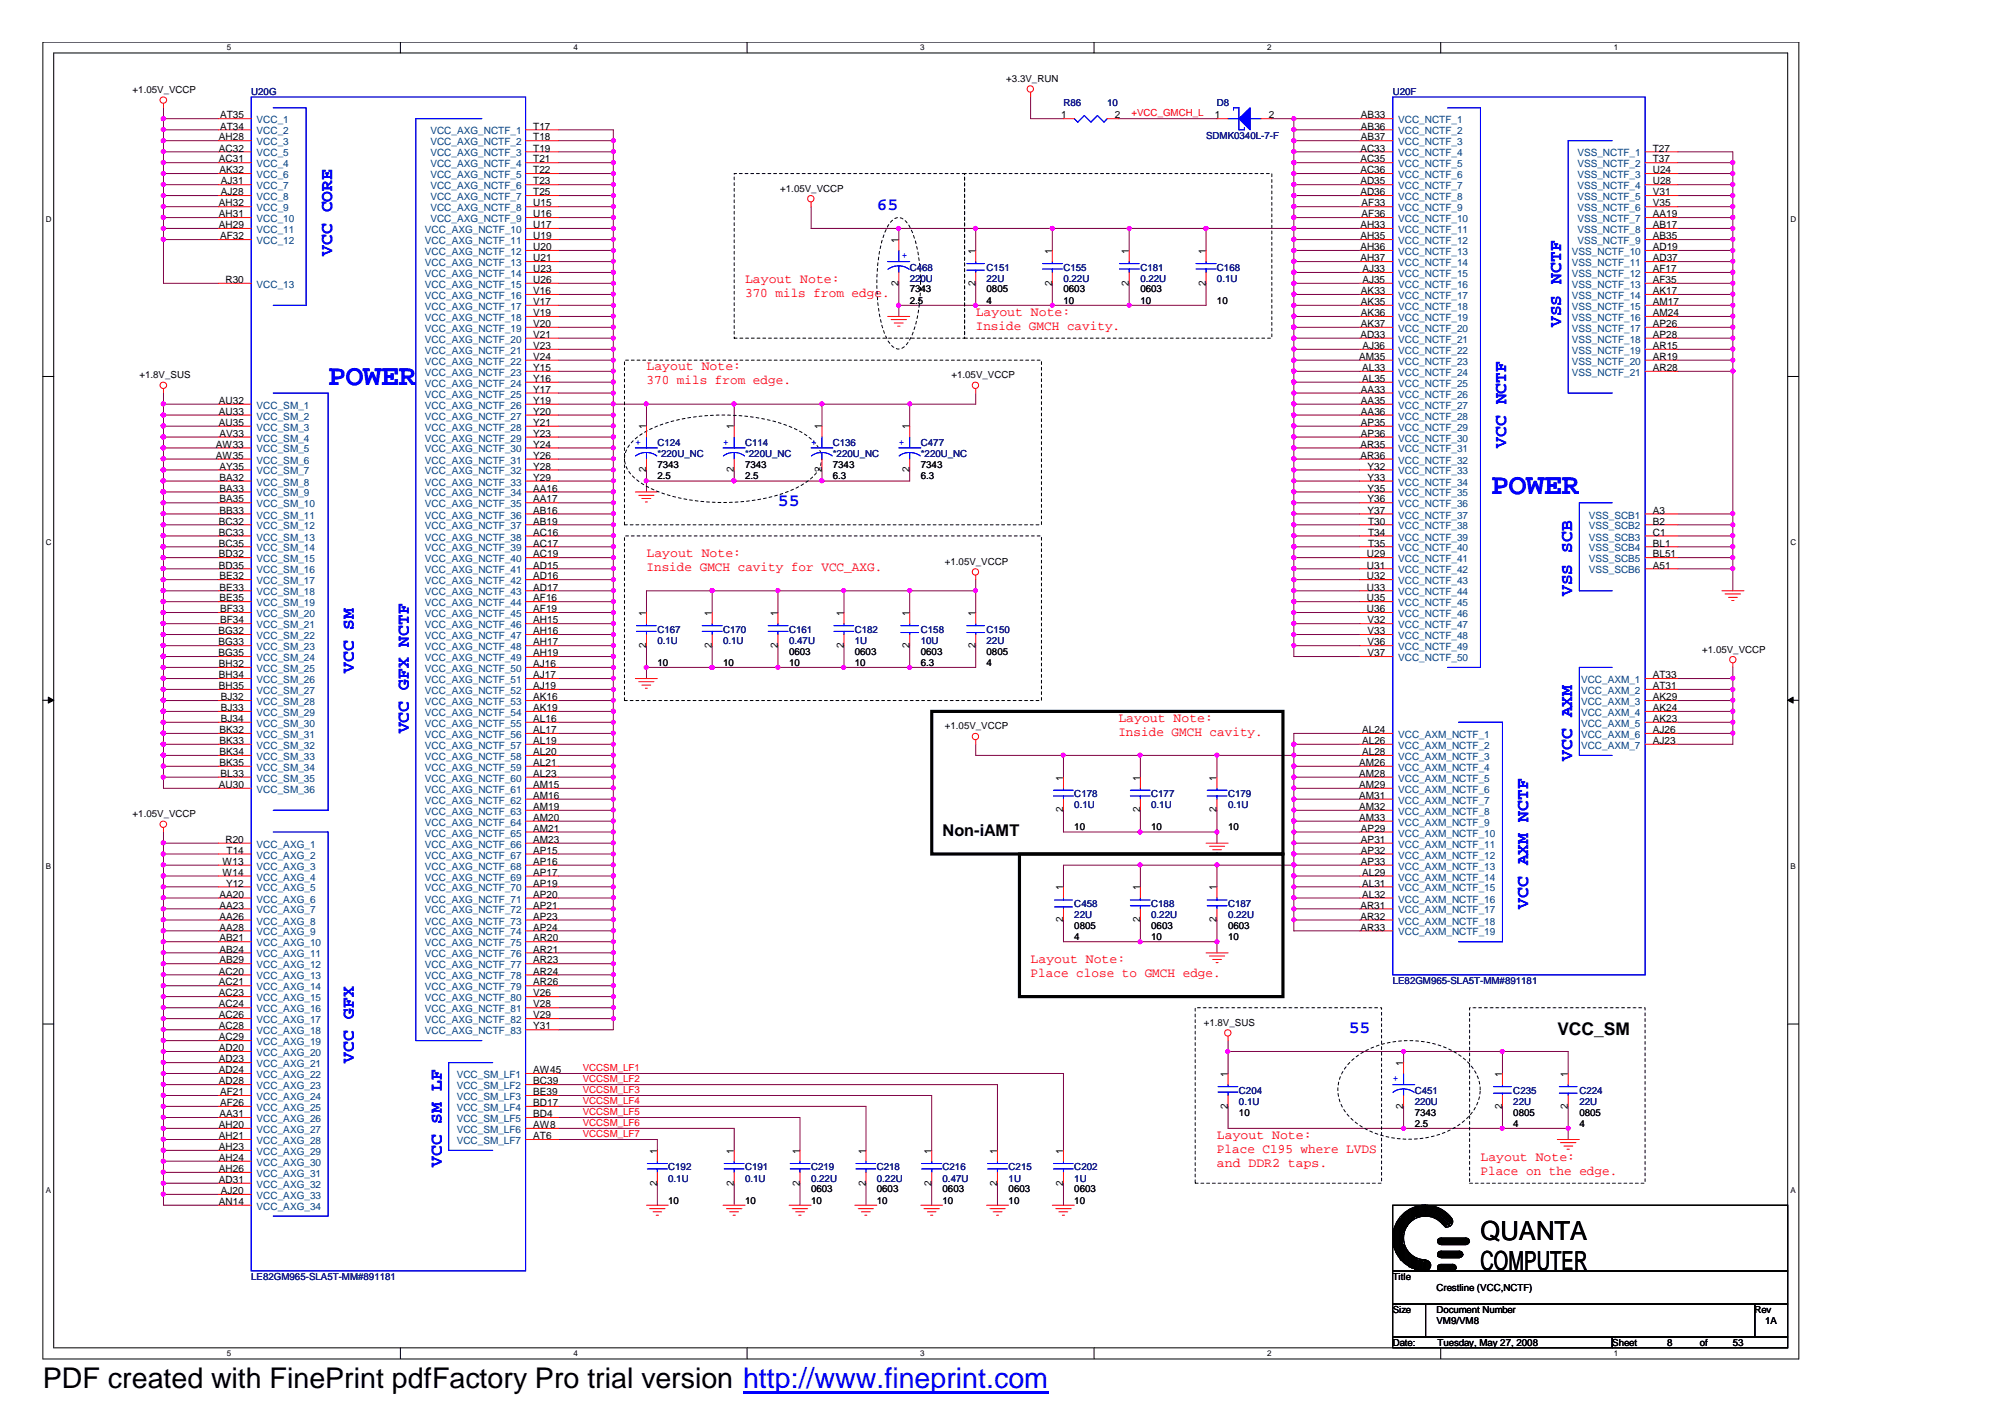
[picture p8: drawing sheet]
<svg xmlns="http://www.w3.org/2000/svg" width="297mm" height="210mm" viewBox="0 0 297 210" stroke-linecap="round" stroke-linejoin="round" font-family="sans-serif">
<defs><g id="words">
<g font-size="4.4" fill="#00f">
<text x="48.6" y="57">POWER</text>
<text x="220.9" y="73.3">POWER</text>
</g>
<text font-size="4.2" x="6.3" y="205.7">PDF created with FinePrint pdfFactory Pro trial version http://www.fineprint.com</text>
<g font-size="3.9">
<text x="219.3" y="183.7">QUANTA</text>
<text x="219.3" y="188.1">COMPUTER</text>
</g>
<g font-size="2.6" fill="#00f">
<text x="129.9" y="31.1">65</text>
<text x="49.2" y="37.9" transform="rotate(-90 49.2 37.9)">VCC CORE</text>
<text x="231.2" y="48.5" transform="rotate(-90 231.2 48.5)">VSS NCTF</text>
<text x="223.1" y="66.4" transform="rotate(-90 223.1 66.4)">VCC NCTF</text>
<text x="115.2" y="75">55</text>
<text x="232.9" y="88.3" transform="rotate(-90 232.9 88.3)">VSS SCB</text>
<text x="52.4" y="99.7" transform="rotate(-90 52.4 99.7)">VCC SM</text>
<text x="60.5" y="108.6" transform="rotate(-90 60.5 108.6)">VCC GFX NCTF</text>
<text x="232.9" y="112.7" transform="rotate(-90 232.9 112.7)">VCC AXM</text>
<text x="226.4" y="134.6" transform="rotate(-90 226.4 134.6)">VCC AXM NCTF</text>
<text x="199.8" y="153">55</text>
<text x="52.4" y="157.4" transform="rotate(-90 52.4 157.4)">VCC GFX</text>
<text x="65.4" y="172.9" transform="rotate(-90 65.4 172.9)">VCC SM LF</text>
</g>
<text font-size="2.6" x="230.7" y="153.3">VCC_SM</text>
<text font-size="2.4" x="139.6" y="123.9">Non-iAMT</text>
<g font-size="1.9" fill="#f00">
<text x="110.4" y="41.9">Layout Note:</text>
<text x="110.4" y="44">370 mils from edge.</text>
<text x="144.5" y="46.8">Layout Note:</text>
<text x="144.5" y="48.8">Inside GMCH cavity.</text>
<text x="95.8" y="54.9">Layout Note:</text>
<text x="95.8" y="57">370 mils from edge.</text>
<text x="95.8" y="82.5">Layout Note:</text>
<text x="95.8" y="84.6">Inside GMCH cavity for VCC_AXG.</text>
<text x="165.7" y="106.9">Layout Note:</text>
<text x="165.7" y="109">Inside GMCH cavity.</text>
<text x="152.7" y="142.7">Layout Note:</text>
<text x="152.7" y="144.8">Place close to GMCH edge.</text>
<text x="180.3" y="168.7">Layout Note:</text>
<text x="180.3" y="170.7">Place C195 where LVDS</text>
<text x="180.3" y="172.8">and DDR2 taps.</text>
<text x="219.3" y="171.9">Layout Note:</text>
<text x="219.3" y="174">Place on the edge.</text>
</g>
<g font-size="1.5">
<text x="32.6" y="17.5">AT35</text>
<text x="157.2" y="17.5">1</text>
<text x="165.1" y="17.5">2</text>
<text x="180" y="17.5">1</text>
<text x="187.9" y="17.5">2</text>
<text x="201.6" y="17.5">AB33</text>
<text x="32.4" y="22.5">AC32</text>
<text x="32.4" y="20.8">AH28</text>
<text x="32.6" y="19.2">AT34</text>
<text x="79" y="20.8">T18</text>
<text x="79" y="22.5">T19</text>
<text x="79" y="19.2">T17</text>
<text x="201.5" y="22.5">AC33</text>
<text x="201.6" y="19.2">AB36</text>
<text x="201.6" y="20.8">AB37</text>
<text x="244.8" y="22.5">T27</text>
<text x="32.4" y="24.1">AC31</text>
<text x="32.5" y="25.7">AK32</text>
<text x="32.7" y="27.3">AJ31</text>
<text x="32.7" y="28.9">AJ28</text>
<text x="79" y="24.1">T21</text>
<text x="79" y="25.7">T22</text>
<text x="79" y="27.3">T23</text>
<text x="79" y="28.9">T25</text>
<text x="201.5" y="24.1">AC35</text>
<text x="201.5" y="25.7">AC36</text>
<text x="201.5" y="27.3">AD35</text>
<text x="201.5" y="28.9">AD36</text>
<text x="244.8" y="24.1">T37</text>
<text x="244.8" y="25.7">U24</text>
<text x="244.8" y="27.3">U28</text>
<text x="244.8" y="28.9">V31</text>
<text x="32.4" y="30.6">AH32</text>
<text x="32.4" y="32.2">AH31</text>
<text x="32.4" y="33.8">AH29</text>
<text x="32.6" y="35.4">AF32</text>
<text x="79" y="33.8">U17</text>
<text x="79" y="35.4">U19</text>
<text x="79" y="30.6">U15</text>
<text x="79" y="32.2">U16</text>
<text x="133.1" y="36" transform="rotate(-90 133.1 36)">1</text>
<text x="201.5" y="33.8">AH33</text>
<text x="201.5" y="35.4">AH35</text>
<text x="201.7" y="30.6">AF33</text>
<text x="201.7" y="32.2">AF36</text>
<text x="244.8" y="30.6">V35</text>
<text x="244.8" y="33.8">AB17</text>
<text x="244.8" y="35.4">AB35</text>
<text x="244.8" y="32.2">AA19</text>
<text x="33.4" y="41.9">R30</text>
<text x="79" y="37.1">U20</text>
<text x="79" y="38.7">U21</text>
<text x="79" y="40.3">U23</text>
<text x="79" y="41.9">U26</text>
<text x="144.5" y="37.6" transform="rotate(-90 144.5 37.6)">1</text>
<text x="155.8" y="37.6" transform="rotate(-90 155.8 37.6)">1</text>
<text x="167.2" y="37.6" transform="rotate(-90 167.2 37.6)">1</text>
<text x="178.6" y="37.6" transform="rotate(-90 178.6 37.6)">1</text>
<text x="201.5" y="37.1">AH36</text>
<text x="201.5" y="38.7">AH37</text>
<text x="201.8" y="40.3">AJ33</text>
<text x="201.8" y="41.9">AJ35</text>
<text x="244.8" y="37.1">AD19</text>
<text x="244.8" y="38.7">AD37</text>
<text x="244.8" y="40.3">AF17</text>
<text x="244.8" y="41.9">AF35</text>
<text x="79" y="43.6">V16</text>
<text x="79" y="45.2">V17</text>
<text x="79" y="46.8">V19</text>
<text x="133.1" y="42.3" transform="rotate(-90 133.1 42.3)">2</text>
<text x="144.5" y="42.3" transform="rotate(-90 144.5 42.3)">2</text>
<text x="155.8" y="42.3" transform="rotate(-90 155.8 42.3)">2</text>
<text x="167.2" y="42.3" transform="rotate(-90 167.2 42.3)">2</text>
<text x="178.6" y="42.3" transform="rotate(-90 178.6 42.3)">2</text>
<text x="201.6" y="43.6">AK33</text>
<text x="201.6" y="45.2">AK35</text>
<text x="201.6" y="46.8">AK36</text>
<text x="244.8" y="43.6">AK17</text>
<text x="244.8" y="46.8">AM24</text>
<text x="244.8" y="45.2">AM17</text>
<text x="79" y="48.4">V20</text>
<text x="79" y="50.1">V21</text>
<text x="79" y="51.7">V23</text>
<text x="79" y="53.3">V24</text>
<text x="201.3" y="53.3">AM35</text>
<text x="201.5" y="50.1">AD33</text>
<text x="201.6" y="48.4">AK37</text>
<text x="201.8" y="51.7">AJ36</text>
<text x="244.8" y="48.4">AP26</text>
<text x="244.8" y="51.7">AR15</text>
<text x="244.8" y="53.3">AR19</text>
<text x="244.8" y="50.1">AP28</text>
<text x="32.4" y="59.8">AU32</text>
<text x="79" y="55">Y15</text>
<text x="79" y="56.6">Y16</text>
<text x="79" y="58.2">Y17</text>
<text x="79" y="59.8">Y19</text>
<text x="201.6" y="58.2">AA33</text>
<text x="201.6" y="59.8">AA35</text>
<text x="201.8" y="55">AL33</text>
<text x="201.8" y="56.6">AL35</text>
<text x="244.8" y="55">AR28</text>
<text x="32.4" y="61.4">AU33</text>
<text x="32.4" y="63.1">AU35</text>
<text x="32.5" y="64.7">AV33</text>
<text x="79" y="61.4">Y20</text>
<text x="79" y="63.1">Y21</text>
<text x="79" y="64.7">Y23</text>
<text x="95.7" y="63.6" transform="rotate(-90 95.7 63.6)">1</text>
<text x="108.7" y="63.6" transform="rotate(-90 108.7 63.6)">1</text>
<text x="121.7" y="63.6" transform="rotate(-90 121.7 63.6)">1</text>
<text x="134.7" y="63.6" transform="rotate(-90 134.7 63.6)">1</text>
<text x="201.6" y="63.1">AP35</text>
<text x="201.6" y="64.7">AP36</text>
<text x="201.6" y="61.4">AA36</text>
<text x="32" y="68">AW35</text>
<text x="32" y="66.3">AW33</text>
<text x="32.5" y="69.6">AY35</text>
<text x="32.5" y="71.2">BA32</text>
<text x="79" y="66.3">Y24</text>
<text x="79" y="68">Y26</text>
<text x="79" y="69.6">Y28</text>
<text x="79" y="71.2">Y29</text>
<text x="95.7" y="69.9" transform="rotate(-90 95.7 69.9)">2</text>
<text x="108.7" y="69.9" transform="rotate(-90 108.7 69.9)">2</text>
<text x="121.7" y="69.9" transform="rotate(-90 121.7 69.9)">2</text>
<text x="134.7" y="69.9" transform="rotate(-90 134.7 69.9)">2</text>
<text x="201.5" y="66.3">AR35</text>
<text x="201.5" y="68">AR36</text>
<text x="202.6" y="69.6">Y32</text>
<text x="202.6" y="71.2">Y33</text>
<text x="32.4" y="77.7">BC32</text>
<text x="32.5" y="74.4">BA35</text>
<text x="32.5" y="72.8">BA33</text>
<text x="32.5" y="76.1">BB33</text>
<text x="79" y="72.8">AA16</text>
<text x="79" y="74.4">AA17</text>
<text x="79" y="76.1">AB16</text>
<text x="79" y="77.7">AB19</text>
<text x="202.6" y="72.8">Y35</text>
<text x="202.6" y="74.4">Y36</text>
<text x="202.6" y="76.1">Y37</text>
<text x="202.6" y="77.7">T30</text>
<text x="244.8" y="76.1">A3</text>
<text x="244.8" y="77.7">B2</text>
<text x="32.4" y="79.3">BC33</text>
<text x="32.4" y="81">BC35</text>
<text x="32.4" y="82.6">BD32</text>
<text x="79" y="79.3">AC16</text>
<text x="79" y="81">AC17</text>
<text x="79" y="82.6">AC19</text>
<text x="202.5" y="82.6">U29</text>
<text x="202.6" y="79.3">T34</text>
<text x="202.6" y="81">T35</text>
<text x="244.8" y="79.3">C1</text>
<text x="244.8" y="81">BL1</text>
<text x="244.8" y="82.6">BL51</text>
<text x="32.4" y="84.2">BD35</text>
<text x="32.5" y="85.8">BE32</text>
<text x="32.5" y="87.5">BE33</text>
<text x="32.5" y="89.1">BE35</text>
<text x="79" y="84.2">AD15</text>
<text x="79" y="85.8">AD16</text>
<text x="79" y="87.5">AD17</text>
<text x="79" y="89.1">AF16</text>
<text x="202.5" y="84.2">U31</text>
<text x="202.5" y="85.8">U32</text>
<text x="202.5" y="87.5">U33</text>
<text x="202.5" y="89.1">U35</text>
<text x="244.8" y="84.2">A51</text>
<text x="32.3" y="94">BG32</text>
<text x="32.3" y="95.6">BG33</text>
<text x="32.6" y="90.7">BF33</text>
<text x="32.6" y="92.3">BF34</text>
<text x="79" y="90.7">AF19</text>
<text x="79" y="92.3">AH15</text>
<text x="79" y="94">AH16</text>
<text x="79" y="95.6">AH17</text>
<text x="95.7" y="95.9" transform="rotate(-90 95.7 95.9)">2</text>
<text x="95.7" y="91.2" transform="rotate(-90 95.7 91.2)">1</text>
<text x="105.5" y="95.9" transform="rotate(-90 105.5 95.9)">2</text>
<text x="105.5" y="91.2" transform="rotate(-90 105.5 91.2)">1</text>
<text x="115.2" y="95.9" transform="rotate(-90 115.2 95.9)">2</text>
<text x="115.2" y="91.2" transform="rotate(-90 115.2 91.2)">1</text>
<text x="125" y="95.9" transform="rotate(-90 125 95.9)">2</text>
<text x="125" y="91.2" transform="rotate(-90 125 91.2)">1</text>
<text x="134.7" y="95.9" transform="rotate(-90 134.7 95.9)">2</text>
<text x="134.7" y="91.2" transform="rotate(-90 134.7 91.2)">1</text>
<text x="144.5" y="95.9" transform="rotate(-90 144.5 95.9)">2</text>
<text x="144.5" y="91.2" transform="rotate(-90 144.5 91.2)">1</text>
<text x="202.5" y="90.7">U36</text>
<text x="202.6" y="94">V33</text>
<text x="202.6" y="95.6">V36</text>
<text x="202.6" y="92.3">V32</text>
<text x="32.3" y="97.2">BG35</text>
<text x="32.4" y="98.8">BH32</text>
<text x="32.4" y="100.5">BH34</text>
<text x="79" y="97.2">AH19</text>
<text x="79" y="98.8">AJ16</text>
<text x="79" y="100.5">AJ17</text>
<text x="202.6" y="97.2">V37</text>
<text x="244.8" y="100.5">AT33</text>
<text x="32.4" y="102.1">BH35</text>
<text x="32.7" y="106.9">BJ34</text>
<text x="32.7" y="103.7">BJ32</text>
<text x="32.7" y="105.3">BJ33</text>
<text x="79" y="102.1">AJ19</text>
<text x="79" y="103.7">AK16</text>
<text x="79" y="105.3">AK19</text>
<text x="79" y="106.9">AL16</text>
<text x="244.8" y="105.3">AK24</text>
<text x="244.8" y="106.9">AK23</text>
<text x="244.8" y="103.7">AK29</text>
<text x="244.8" y="102.1">AT31</text>
<text x="32.5" y="108.6">BK32</text>
<text x="32.5" y="110.2">BK33</text>
<text x="32.5" y="111.9">BK34</text>
<text x="32.5" y="113.5">BK35</text>
<text x="79" y="108.6">AL17</text>
<text x="79" y="110.2">AL19</text>
<text x="79" y="111.9">AL20</text>
<text x="79" y="113.5">AL21</text>
<text x="201.3" y="113.5">AM26</text>
<text x="201.8" y="108.6">AL24</text>
<text x="201.8" y="110.2">AL26</text>
<text x="201.8" y="111.9">AL28</text>
<text x="244.8" y="108.6">AJ26</text>
<text x="244.8" y="110.2">AJ23</text>
<text x="32.4" y="116.7">AU30</text>
<text x="32.7" y="115.1">BL33</text>
<text x="79" y="115.1">AL23</text>
<text x="79" y="116.7">AM15</text>
<text x="79" y="118.3">AM16</text>
<text x="79" y="120">AM19</text>
<text x="157.5" y="115.6" transform="rotate(-90 157.5 115.6)">1</text>
<text x="168.9" y="115.6" transform="rotate(-90 168.9 115.6)">1</text>
<text x="180.2" y="115.6" transform="rotate(-90 180.2 115.6)">1</text>
<text x="201.3" y="115.1">AM28</text>
<text x="201.3" y="116.7">AM29</text>
<text x="201.3" y="118.3">AM31</text>
<text x="201.3" y="120">AM32</text>
<text x="33.4" y="124.9">R20</text>
<text x="79" y="123.2">AM21</text>
<text x="79" y="124.9">AM23</text>
<text x="79" y="121.6">AM20</text>
<text x="157.5" y="120.3" transform="rotate(-90 157.5 120.3)">2</text>
<text x="168.9" y="120.3" transform="rotate(-90 168.9 120.3)">2</text>
<text x="180.2" y="120.3" transform="rotate(-90 180.2 120.3)">2</text>
<text x="201.3" y="121.6">AM33</text>
<text x="201.6" y="123.2">AP29</text>
<text x="201.6" y="124.9">AP31</text>
<text x="32.9" y="128.1">W13</text>
<text x="32.9" y="129.7">W14</text>
<text x="33.5" y="131.3">Y12</text>
<text x="33.6" y="126.5">T14</text>
<text x="79" y="126.5">AP15</text>
<text x="79" y="128.1">AP16</text>
<text x="79" y="129.7">AP17</text>
<text x="79" y="131.3">AP19</text>
<text x="157.5" y="131.9" transform="rotate(-90 157.5 131.9)">1</text>
<text x="168.9" y="131.9" transform="rotate(-90 168.9 131.9)">1</text>
<text x="180.2" y="131.9" transform="rotate(-90 180.2 131.9)">1</text>
<text x="201.6" y="126.5">AP32</text>
<text x="201.6" y="128.1">AP33</text>
<text x="201.8" y="129.7">AL29</text>
<text x="201.8" y="131.3">AL31</text>
<text x="32.5" y="133">AA20</text>
<text x="32.5" y="134.6">AA23</text>
<text x="32.5" y="136.2">AA26</text>
<text x="32.5" y="137.9">AA28</text>
<text x="79" y="133">AP20</text>
<text x="79" y="134.6">AP21</text>
<text x="79" y="136.2">AP23</text>
<text x="79" y="137.9">AP24</text>
<text x="157.5" y="136.6" transform="rotate(-90 157.5 136.6)">2</text>
<text x="168.9" y="136.6" transform="rotate(-90 168.9 136.6)">2</text>
<text x="180.2" y="136.6" transform="rotate(-90 180.2 136.6)">2</text>
<text x="201.5" y="134.6">AR31</text>
<text x="201.5" y="136.2">AR32</text>
<text x="201.5" y="137.9">AR33</text>
<text x="201.8" y="133">AL32</text>
<text x="32.5" y="139.5">AB21</text>
<text x="32.5" y="141.1">AB24</text>
<text x="32.5" y="142.7">AB29</text>
<text x="79" y="139.5">AR20</text>
<text x="79" y="141.1">AR21</text>
<text x="79" y="142.7">AR23</text>
<text x="32.4" y="144.4">AC20</text>
<text x="32.4" y="146">AC21</text>
<text x="32.4" y="147.6">AC23</text>
<text x="32.4" y="149.2">AC24</text>
<text x="79" y="144.4">AR24</text>
<text x="79" y="146">AR26</text>
<text x="79" y="147.6">V26</text>
<text x="79" y="149.2">V28</text>
<text x="32.4" y="150.8">AC26</text>
<text x="32.4" y="152.5">AC28</text>
<text x="32.4" y="154.1">AC29</text>
<text x="32.4" y="155.7">AD20</text>
<text x="79" y="150.8">V29</text>
<text x="79" y="152.5">Y31</text>
<text x="32.4" y="157.4">AD23</text>
<text x="32.4" y="159">AD24</text>
<text x="32.4" y="160.6">AD28</text>
<text x="79" y="159">AW45</text>
<text x="79" y="160.6">BC39</text>
<text x="181.9" y="159.5" transform="rotate(-90 181.9 159.5)">1</text>
<text x="207.9" y="157.9" transform="rotate(-90 207.9 157.9)">1</text>
<text x="222.5" y="159.5" transform="rotate(-90 222.5 159.5)">1</text>
<text x="232.2" y="159.5" transform="rotate(-90 232.2 159.5)">1</text>
<text x="32.4" y="167.1">AH20</text>
<text x="32.5" y="165.5">AA31</text>
<text x="32.6" y="162.2">AF21</text>
<text x="32.6" y="163.8">AF26</text>
<text x="79" y="162.2">BE39</text>
<text x="79" y="163.8">BD17</text>
<text x="79" y="165.5">BD4</text>
<text x="79" y="167.1">AW8</text>
<text x="181.9" y="164.2" transform="rotate(-90 181.9 164.2)">2</text>
<text x="207.9" y="164.2" transform="rotate(-90 207.9 164.2)">2</text>
<text x="222.5" y="164.2" transform="rotate(-90 222.5 164.2)">2</text>
<text x="232.2" y="164.2" transform="rotate(-90 232.2 164.2)">2</text>
<text x="32.4" y="168.8">AH21</text>
<text x="32.4" y="170.4">AH23</text>
<text x="32.4" y="172">AH24</text>
<text x="32.4" y="173.6">AH26</text>
<text x="79" y="168.8">AT6</text>
<text x="97.3" y="170.9" transform="rotate(-90 97.3 170.9)">1</text>
<text x="108.7" y="170.9" transform="rotate(-90 108.7 170.9)">1</text>
<text x="118.4" y="170.9" transform="rotate(-90 118.4 170.9)">1</text>
<text x="128.2" y="170.9" transform="rotate(-90 128.2 170.9)">1</text>
<text x="138" y="170.9" transform="rotate(-90 138 170.9)">1</text>
<text x="147.7" y="170.9" transform="rotate(-90 147.7 170.9)">1</text>
<text x="157.5" y="170.9" transform="rotate(-90 157.5 170.9)">1</text>
<text x="32.4" y="178.5">AN14</text>
<text x="32.4" y="175.2">AD31</text>
<text x="32.7" y="176.9">AJ20</text>
<text x="97.3" y="175.6" transform="rotate(-90 97.3 175.6)">2</text>
<text x="108.7" y="175.6" transform="rotate(-90 108.7 175.6)">2</text>
<text x="118.4" y="175.6" transform="rotate(-90 118.4 175.6)">2</text>
<text x="128.2" y="175.6" transform="rotate(-90 128.2 175.6)">2</text>
<text x="138" y="175.6" transform="rotate(-90 138 175.6)">2</text>
<text x="147.7" y="175.6" transform="rotate(-90 147.7 175.6)">2</text>
<text x="157.5" y="175.6" transform="rotate(-90 157.5 175.6)">2</text>
</g>
<g font-size="1.5" fill="#004080">
<text x="38" y="23.2">VCC_5</text>
<text x="38" y="19.9">VCC_2</text>
<text x="38" y="18.3">VCC_1</text>
<text x="38" y="21.5">VCC_3</text>
<text x="63.8" y="21.5">VCC_AXG_NCTF_2</text>
<text x="63.8" y="23.2">VCC_AXG_NCTF_3</text>
<text x="63.8" y="19.9">VCC_AXG_NCTF_1</text>
<text x="207.1" y="18.3">VCC_NCTF_1</text>
<text x="207.1" y="19.9">VCC_NCTF_2</text>
<text x="207.1" y="21.5">VCC_NCTF_3</text>
<text x="207.1" y="23.2">VCC_NCTF_4</text>
<text x="233.6" y="23.2">VSS_NCTF_1</text>
<text x="38" y="26.4">VCC_6</text>
<text x="38" y="28">VCC_7</text>
<text x="38" y="29.6">VCC_8</text>
<text x="38" y="24.8">VCC_4</text>
<text x="63.8" y="24.8">VCC_AXG_NCTF_4</text>
<text x="63.8" y="26.4">VCC_AXG_NCTF_5</text>
<text x="63.8" y="28">VCC_AXG_NCTF_6</text>
<text x="63.8" y="29.6">VCC_AXG_NCTF_7</text>
<text x="207.1" y="24.8">VCC_NCTF_5</text>
<text x="207.1" y="26.4">VCC_NCTF_6</text>
<text x="207.1" y="28">VCC_NCTF_7</text>
<text x="207.1" y="29.6">VCC_NCTF_8</text>
<text x="233.6" y="24.8">VSS_NCTF_2</text>
<text x="233.6" y="26.4">VSS_NCTF_3</text>
<text x="233.6" y="28">VSS_NCTF_4</text>
<text x="233.6" y="29.6">VSS_NCTF_5</text>
<text x="38" y="31.3">VCC_9</text>
<text x="38" y="32.9">VCC_10</text>
<text x="38" y="34.5">VCC_11</text>
<text x="62.9" y="34.5">VCC_AXG_NCTF_10</text>
<text x="63.8" y="31.3">VCC_AXG_NCTF_8</text>
<text x="63.8" y="32.9">VCC_AXG_NCTF_9</text>
<text x="207.1" y="31.3">VCC_NCTF_9</text>
<text x="207.1" y="32.9">VCC_NCTF_10</text>
<text x="207.1" y="34.5">VCC_NCTF_11</text>
<text x="233.6" y="31.3">VSS_NCTF_6</text>
<text x="233.6" y="34.5">VSS_NCTF_8</text>
<text x="233.6" y="32.9">VSS_NCTF_7</text>
<text x="38" y="36.2">VCC_12</text>
<text x="62.9" y="36.2">VCC_AXG_NCTF_11</text>
<text x="62.9" y="37.8">VCC_AXG_NCTF_12</text>
<text x="62.9" y="39.4">VCC_AXG_NCTF_13</text>
<text x="62.9" y="41">VCC_AXG_NCTF_14</text>
<text x="207.1" y="36.2">VCC_NCTF_12</text>
<text x="207.1" y="37.8">VCC_NCTF_13</text>
<text x="207.1" y="39.4">VCC_NCTF_14</text>
<text x="207.1" y="41">VCC_NCTF_15</text>
<text x="232.8" y="37.8">VSS_NCTF_10</text>
<text x="232.8" y="39.4">VSS_NCTF_11</text>
<text x="232.8" y="41">VSS_NCTF_12</text>
<text x="233.6" y="36.2">VSS_NCTF_9</text>
<text x="38" y="42.6">VCC_13</text>
<text x="62.9" y="42.6">VCC_AXG_NCTF_15</text>
<text x="62.9" y="44.3">VCC_AXG_NCTF_16</text>
<text x="62.9" y="45.9">VCC_AXG_NCTF_17</text>
<text x="62.9" y="47.6">VCC_AXG_NCTF_18</text>
<text x="207.1" y="44.3">VCC_NCTF_17</text>
<text x="207.1" y="45.9">VCC_NCTF_18</text>
<text x="207.1" y="47.6">VCC_NCTF_19</text>
<text x="207.1" y="42.6">VCC_NCTF_16</text>
<text x="232.8" y="44.3">VSS_NCTF_14</text>
<text x="232.8" y="47.6">VSS_NCTF_16</text>
<text x="232.8" y="42.6">VSS_NCTF_13</text>
<text x="232.8" y="45.9">VSS_NCTF_15</text>
<text x="62.9" y="49.2">VCC_AXG_NCTF_19</text>
<text x="62.9" y="50.8">VCC_AXG_NCTF_20</text>
<text x="62.9" y="52.4">VCC_AXG_NCTF_21</text>
<text x="207.1" y="49.2">VCC_NCTF_20</text>
<text x="207.1" y="50.8">VCC_NCTF_21</text>
<text x="207.1" y="52.4">VCC_NCTF_22</text>
<text x="232.8" y="49.2">VSS_NCTF_17</text>
<text x="232.8" y="52.4">VSS_NCTF_19</text>
<text x="232.8" y="50.8">VSS_NCTF_18</text>
<text x="62.9" y="54">VCC_AXG_NCTF_22</text>
<text x="62.9" y="55.7">VCC_AXG_NCTF_23</text>
<text x="62.9" y="57.3">VCC_AXG_NCTF_24</text>
<text x="62.9" y="58.9">VCC_AXG_NCTF_25</text>
<text x="207.1" y="55.7">VCC_NCTF_24</text>
<text x="207.1" y="57.3">VCC_NCTF_25</text>
<text x="207.1" y="58.9">VCC_NCTF_26</text>
<text x="207.1" y="54">VCC_NCTF_23</text>
<text x="232.8" y="54">VSS_NCTF_20</text>
<text x="232.8" y="55.7">VSS_NCTF_21</text>
<text x="38" y="62.2">VCC_SM_2</text>
<text x="38" y="63.8">VCC_SM_3</text>
<text x="38" y="65.4">VCC_SM_4</text>
<text x="38" y="60.6">VCC_SM_1</text>
<text x="62.9" y="60.6">VCC_AXG_NCTF_26</text>
<text x="62.9" y="62.2">VCC_AXG_NCTF_27</text>
<text x="62.9" y="63.8">VCC_AXG_NCTF_28</text>
<text x="62.9" y="65.4">VCC_AXG_NCTF_29</text>
<text x="207.1" y="63.8">VCC_NCTF_29</text>
<text x="207.1" y="65.4">VCC_NCTF_30</text>
<text x="207.1" y="60.6">VCC_NCTF_27</text>
<text x="207.1" y="62.2">VCC_NCTF_28</text>
<text x="38" y="68.7">VCC_SM_6</text>
<text x="38" y="70.3">VCC_SM_7</text>
<text x="38" y="71.9">VCC_SM_8</text>
<text x="38" y="67">VCC_SM_5</text>
<text x="62.9" y="67">VCC_AXG_NCTF_30</text>
<text x="62.9" y="68.7">VCC_AXG_NCTF_31</text>
<text x="62.9" y="70.3">VCC_AXG_NCTF_32</text>
<text x="62.9" y="71.9">VCC_AXG_NCTF_33</text>
<text x="207.1" y="67">VCC_NCTF_31</text>
<text x="207.1" y="68.7">VCC_NCTF_32</text>
<text x="207.1" y="70.3">VCC_NCTF_33</text>
<text x="207.1" y="71.9">VCC_NCTF_34</text>
<text x="38" y="75.2">VCC_SM_10</text>
<text x="38" y="73.5">VCC_SM_9</text>
<text x="38" y="76.8">VCC_SM_11</text>
<text x="62.9" y="73.5">VCC_AXG_NCTF_34</text>
<text x="62.9" y="75.2">VCC_AXG_NCTF_35</text>
<text x="62.9" y="76.8">VCC_AXG_NCTF_36</text>
<text x="207.1" y="73.5">VCC_NCTF_35</text>
<text x="207.1" y="75.2">VCC_NCTF_36</text>
<text x="207.1" y="76.8">VCC_NCTF_37</text>
<text x="235.3" y="76.8">VSS_SCB1</text>
<text x="38" y="78.4">VCC_SM_12</text>
<text x="38" y="80.1">VCC_SM_13</text>
<text x="38" y="81.7">VCC_SM_14</text>
<text x="38" y="83.3">VCC_SM_15</text>
<text x="62.9" y="78.4">VCC_AXG_NCTF_37</text>
<text x="62.9" y="80.1">VCC_AXG_NCTF_38</text>
<text x="62.9" y="81.7">VCC_AXG_NCTF_39</text>
<text x="62.9" y="83.3">VCC_AXG_NCTF_40</text>
<text x="207.1" y="78.4">VCC_NCTF_38</text>
<text x="207.1" y="80.1">VCC_NCTF_39</text>
<text x="207.1" y="81.7">VCC_NCTF_40</text>
<text x="207.1" y="83.3">VCC_NCTF_41</text>
<text x="235.3" y="78.4">VSS_SCB2</text>
<text x="235.3" y="80.1">VSS_SCB3</text>
<text x="235.3" y="81.7">VSS_SCB4</text>
<text x="235.3" y="83.3">VSS_SCB5</text>
<text x="38" y="84.9">VCC_SM_16</text>
<text x="38" y="86.5">VCC_SM_17</text>
<text x="38" y="88.2">VCC_SM_18</text>
<text x="38" y="89.8">VCC_SM_19</text>
<text x="62.9" y="84.9">VCC_AXG_NCTF_41</text>
<text x="62.9" y="86.5">VCC_AXG_NCTF_42</text>
<text x="62.9" y="88.2">VCC_AXG_NCTF_43</text>
<text x="62.9" y="89.8">VCC_AXG_NCTF_44</text>
<text x="207.1" y="84.9">VCC_NCTF_42</text>
<text x="207.1" y="86.5">VCC_NCTF_43</text>
<text x="207.1" y="88.2">VCC_NCTF_44</text>
<text x="207.1" y="89.8">VCC_NCTF_45</text>
<text x="235.3" y="84.9">VSS_SCB6</text>
<text x="38" y="91.4">VCC_SM_20</text>
<text x="38" y="93.1">VCC_SM_21</text>
<text x="38" y="94.7">VCC_SM_22</text>
<text x="62.9" y="91.4">VCC_AXG_NCTF_45</text>
<text x="62.9" y="93.1">VCC_AXG_NCTF_46</text>
<text x="62.9" y="94.7">VCC_AXG_NCTF_47</text>
<text x="207.1" y="91.4">VCC_NCTF_46</text>
<text x="207.1" y="94.7">VCC_NCTF_48</text>
<text x="207.1" y="93.1">VCC_NCTF_47</text>
<text x="38" y="96.3">VCC_SM_23</text>
<text x="38" y="97.9">VCC_SM_24</text>
<text x="38" y="99.5">VCC_SM_25</text>
<text x="38" y="101.2">VCC_SM_26</text>
<text x="62.9" y="96.3">VCC_AXG_NCTF_48</text>
<text x="62.9" y="97.9">VCC_AXG_NCTF_49</text>
<text x="62.9" y="99.5">VCC_AXG_NCTF_50</text>
<text x="62.9" y="101.2">VCC_AXG_NCTF_51</text>
<text x="207.1" y="96.3">VCC_NCTF_49</text>
<text x="207.1" y="97.9">VCC_NCTF_50</text>
<text x="234.2" y="101.2">VCC_AXM_1</text>
<text x="38" y="107.7">VCC_SM_30</text>
<text x="38" y="102.8">VCC_SM_27</text>
<text x="38" y="104.5">VCC_SM_28</text>
<text x="38" y="106.1">VCC_SM_29</text>
<text x="62.9" y="102.8">VCC_AXG_NCTF_52</text>
<text x="62.9" y="104.5">VCC_AXG_NCTF_53</text>
<text x="62.9" y="106.1">VCC_AXG_NCTF_54</text>
<text x="62.9" y="107.7">VCC_AXG_NCTF_55</text>
<text x="234.2" y="106.1">VCC_AXM_4</text>
<text x="234.2" y="107.7">VCC_AXM_5</text>
<text x="234.2" y="104.5">VCC_AXM_3</text>
<text x="234.2" y="102.8">VCC_AXM_2</text>
<text x="38" y="109.3">VCC_SM_31</text>
<text x="38" y="110.9">VCC_SM_32</text>
<text x="38" y="112.6">VCC_SM_33</text>
<text x="62.9" y="109.3">VCC_AXG_NCTF_56</text>
<text x="62.9" y="110.9">VCC_AXG_NCTF_57</text>
<text x="62.9" y="112.6">VCC_AXG_NCTF_58</text>
<text x="207.1" y="109.3">VCC_AXM_NCTF_1</text>
<text x="207.1" y="110.9">VCC_AXM_NCTF_2</text>
<text x="207.1" y="112.6">VCC_AXM_NCTF_3</text>
<text x="234.2" y="109.3">VCC_AXM_6</text>
<text x="234.2" y="110.9">VCC_AXM_7</text>
<text x="38" y="114.2">VCC_SM_34</text>
<text x="38" y="115.8">VCC_SM_35</text>
<text x="38" y="117.4">VCC_SM_36</text>
<text x="62.9" y="114.2">VCC_AXG_NCTF_59</text>
<text x="62.9" y="115.8">VCC_AXG_NCTF_60</text>
<text x="62.9" y="117.4">VCC_AXG_NCTF_61</text>
<text x="62.9" y="119.1">VCC_AXG_NCTF_62</text>
<text x="207.1" y="114.2">VCC_AXM_NCTF_4</text>
<text x="207.1" y="115.8">VCC_AXM_NCTF_5</text>
<text x="207.1" y="117.4">VCC_AXM_NCTF_6</text>
<text x="207.1" y="119.1">VCC_AXM_NCTF_7</text>
<text x="38" y="125.6">VCC_AXG_1</text>
<text x="62.9" y="120.7">VCC_AXG_NCTF_63</text>
<text x="62.9" y="123.9">VCC_AXG_NCTF_65</text>
<text x="62.9" y="125.6">VCC_AXG_NCTF_66</text>
<text x="62.9" y="122.3">VCC_AXG_NCTF_64</text>
<text x="207.1" y="123.9">VCC_AXM_NCTF_10</text>
<text x="207.1" y="125.6">VCC_AXM_NCTF_11</text>
<text x="207.1" y="120.7">VCC_AXM_NCTF_8</text>
<text x="207.1" y="122.3">VCC_AXM_NCTF_9</text>
<text x="38" y="127.2">VCC_AXG_2</text>
<text x="38" y="128.8">VCC_AXG_3</text>
<text x="38" y="130.4">VCC_AXG_4</text>
<text x="62.9" y="127.2">VCC_AXG_NCTF_67</text>
<text x="62.9" y="128.8">VCC_AXG_NCTF_68</text>
<text x="62.9" y="130.4">VCC_AXG_NCTF_69</text>
<text x="207.1" y="130.4">VCC_AXM_NCTF_14</text>
<text x="207.1" y="127.2">VCC_AXM_NCTF_12</text>
<text x="207.1" y="128.8">VCC_AXM_NCTF_13</text>
<text x="38" y="132.1">VCC_AXG_5</text>
<text x="38" y="133.7">VCC_AXG_6</text>
<text x="38" y="135.3">VCC_AXG_7</text>
<text x="38" y="137">VCC_AXG_8</text>
<text x="62.9" y="132.1">VCC_AXG_NCTF_70</text>
<text x="62.9" y="133.7">VCC_AXG_NCTF_71</text>
<text x="62.9" y="135.3">VCC_AXG_NCTF_72</text>
<text x="62.9" y="137">VCC_AXG_NCTF_73</text>
<text x="207.1" y="135.3">VCC_AXM_NCTF_17</text>
<text x="207.1" y="132.1">VCC_AXM_NCTF_15</text>
<text x="207.1" y="133.7">VCC_AXM_NCTF_16</text>
<text x="207.1" y="137">VCC_AXM_NCTF_18</text>
<text x="38" y="138.6">VCC_AXG_9</text>
<text x="38" y="140.2">VCC_AXG_10</text>
<text x="38" y="141.8">VCC_AXG_11</text>
<text x="38" y="143.4">VCC_AXG_12</text>
<text x="62.9" y="138.6">VCC_AXG_NCTF_74</text>
<text x="62.9" y="140.2">VCC_AXG_NCTF_75</text>
<text x="62.9" y="141.8">VCC_AXG_NCTF_76</text>
<text x="62.9" y="143.4">VCC_AXG_NCTF_77</text>
<text x="207.1" y="138.6">VCC_AXM_NCTF_19</text>
<text x="38" y="145.1">VCC_AXG_13</text>
<text x="38" y="146.7">VCC_AXG_14</text>
<text x="38" y="148.3">VCC_AXG_15</text>
<text x="38" y="150">VCC_AXG_16</text>
<text x="62.9" y="145.1">VCC_AXG_NCTF_78</text>
<text x="62.9" y="146.7">VCC_AXG_NCTF_79</text>
<text x="62.9" y="148.3">VCC_AXG_NCTF_80</text>
<text x="62.9" y="150">VCC_AXG_NCTF_81</text>
<text x="38" y="151.6">VCC_AXG_17</text>
<text x="38" y="153.2">VCC_AXG_18</text>
<text x="38" y="154.8">VCC_AXG_19</text>
<text x="62.9" y="151.6">VCC_AXG_NCTF_82</text>
<text x="62.9" y="153.2">VCC_AXG_NCTF_83</text>
<text x="38" y="156.4">VCC_AXG_20</text>
<text x="38" y="158.1">VCC_AXG_21</text>
<text x="38" y="159.7">VCC_AXG_22</text>
<text x="38" y="161.3">VCC_AXG_23</text>
<text x="67.6" y="159.7">VCC_SM_LF1</text>
<text x="67.6" y="161.3">VCC_SM_LF2</text>
<text x="38" y="163">VCC_AXG_24</text>
<text x="38" y="164.6">VCC_AXG_25</text>
<text x="38" y="167.8">VCC_AXG_27</text>
<text x="38" y="166.2">VCC_AXG_26</text>
<text x="67.6" y="163">VCC_SM_LF3</text>
<text x="67.6" y="164.6">VCC_SM_LF4</text>
<text x="67.6" y="166.2">VCC_SM_LF5</text>
<text x="67.6" y="167.8">VCC_SM_LF6</text>
<text x="38" y="169.5">VCC_AXG_28</text>
<text x="38" y="171.1">VCC_AXG_29</text>
<text x="38" y="172.7">VCC_AXG_30</text>
<text x="67.6" y="169.5">VCC_SM_LF7</text>
<text x="38" y="174.3">VCC_AXG_31</text>
<text x="38" y="177.6">VCC_AXG_33</text>
<text x="38" y="179.2">VCC_AXG_34</text>
<text x="38" y="176">VCC_AXG_32</text>
</g>
<g font-size="1.4">
<text x="19.6" y="13.8">+1.05V_VCCP</text>
<text x="149.1" y="12.1">+3.3V_RUN</text>
<text x="115.6" y="28.4">+1.05V_VCCP</text>
<text x="134.7" y="45">2.5</text>
<text x="134.7" y="43.3">7343</text>
<text x="146.1" y="45">4</text>
<text x="146.1" y="43.3">0805</text>
<text x="157.5" y="45">10</text>
<text x="157.5" y="43.3">0603</text>
<text x="168.9" y="45">10</text>
<text x="168.9" y="43.3">0603</text>
<text x="180.3" y="45">10</text>
<text x="20.7" y="56">+1.8V_SUS</text>
<text x="140.9" y="56">+1.05V_VCCP</text>
<text x="97.4" y="71">2.5</text>
<text x="97.4" y="69.4">7343</text>
<text x="110.4" y="71">2.5</text>
<text x="110.4" y="69.4">7343</text>
<text x="123.4" y="71">6.3</text>
<text x="123.4" y="69.4">7343</text>
<text x="136.4" y="71">6.3</text>
<text x="136.4" y="69.4">7343</text>
<text x="140" y="83.7">+1.05V_VCCP</text>
<text x="97.4" y="98.6">10</text>
<text x="107.1" y="98.6">10</text>
<text x="116.9" y="98.6">10</text>
<text x="116.9" y="97">0603</text>
<text x="126.6" y="98.6">10</text>
<text x="126.6" y="97">0603</text>
<text x="136.4" y="98.6">6.3</text>
<text x="136.4" y="97">0603</text>
<text x="146.1" y="98.6">4</text>
<text x="146.1" y="97">0805</text>
<text x="252.1" y="96.7">+1.05V_VCCP</text>
<text x="140" y="108">+1.05V_VCCP</text>
<text x="19.6" y="121">+1.05V_VCCP</text>
<text x="159.1" y="123">10</text>
<text x="170.5" y="123">10</text>
<text x="181.9" y="123">10</text>
<text x="159.1" y="137.6">0805</text>
<text x="170.5" y="137.6">0603</text>
<text x="181.9" y="137.6">0603</text>
<text x="159.1" y="139.2">4</text>
<text x="170.5" y="139.2">10</text>
<text x="181.9" y="139.2">10</text>
<text x="178.3" y="151.9">+1.8V_SUS</text>
<text x="183.5" y="165.2">10</text>
<text x="209.5" y="166.9">2.5</text>
<text x="209.5" y="165.2">7343</text>
<text x="224.2" y="166.9">4</text>
<text x="224.2" y="165.2">0805</text>
<text x="233.9" y="166.9">4</text>
<text x="233.9" y="165.2">0805</text>
<text x="99" y="178.3">10</text>
<text x="110.4" y="178.3">10</text>
<text x="120.1" y="178.3">10</text>
<text x="120.1" y="176.6">0603</text>
<text x="129.9" y="178.3">10</text>
<text x="129.9" y="176.6">0603</text>
<text x="139.6" y="178.3">10</text>
<text x="139.6" y="176.6">0603</text>
<text x="149.4" y="178.3">10</text>
<text x="149.4" y="176.6">0603</text>
<text x="159.1" y="178.3">10</text>
<text x="159.1" y="176.6">0603</text>
<text x="206.3" y="189.6">Title</text>
<text x="212.8" y="191.3">Crestline (VCC,NCTF)</text>
<text x="206.3" y="194.5">Size</text>
<text x="212.8" y="196.1">VM9/VM8</text>
<text x="212.8" y="194.5">Document Number</text>
<text x="259.9" y="194.5">Rev</text>
<text x="261.5" y="196.1">1A</text>
<text x="206.3" y="199.4">Date:</text>
<text x="212.9" y="199.4">Tuesday, May 27, 2008</text>
<text x="238.8" y="199.4">Sheet</text>
<text x="246.9" y="199.4">8</text>
<text x="251.8" y="199.4">of</text>
<text x="256.7" y="199.4">53</text>
</g>
<g font-size="1.4" fill="#000080">
<text x="37.2" y="14.1">U20G</text>
<text x="157.5" y="15.7">R86</text>
<text x="164" y="15.7">10</text>
<text x="180.3" y="15.7">D8</text>
<text x="206.3" y="14.1">U20F</text>
<text x="178.6" y="20.6">SDMK0340L-7-F</text>
<text x="134.7" y="40.1">C468</text>
<text x="134.7" y="41.7">220U</text>
<text x="146.1" y="40.1">C151</text>
<text x="146.1" y="41.7">22U</text>
<text x="157.5" y="40.1">C155</text>
<text x="157.5" y="41.7">0.22U</text>
<text x="168.9" y="40.1">C181</text>
<text x="168.9" y="41.7">0.22U</text>
<text x="180.3" y="40.1">C168</text>
<text x="180.3" y="41.7">0.1U</text>
<text x="97.4" y="66.1">C124</text>
<text x="97.4" y="67.7">*220U_NC</text>
<text x="110.4" y="66.1">C114</text>
<text x="110.4" y="67.7">*220U_NC</text>
<text x="123.4" y="66.1">C136</text>
<text x="123.4" y="67.7">*220U_NC</text>
<text x="136.4" y="66.1">C477</text>
<text x="136.4" y="67.7">*220U_NC</text>
<text x="97.4" y="93.7">C167</text>
<text x="97.4" y="95.3">0.1U</text>
<text x="107.1" y="93.7">C170</text>
<text x="107.1" y="95.3">0.1U</text>
<text x="116.9" y="93.7">C161</text>
<text x="116.9" y="95.3">0.47U</text>
<text x="126.6" y="93.7">C182</text>
<text x="126.6" y="95.3">1U</text>
<text x="136.4" y="93.7">C158</text>
<text x="136.4" y="95.3">10U</text>
<text x="146.1" y="93.7">C150</text>
<text x="146.1" y="95.3">22U</text>
<text x="159.1" y="118.1">C178</text>
<text x="159.1" y="119.7">0.1U</text>
<text x="170.5" y="118.1">C177</text>
<text x="170.5" y="119.7">0.1U</text>
<text x="181.9" y="118.1">C179</text>
<text x="181.9" y="119.7">0.1U</text>
<text x="159.1" y="134.4">C458</text>
<text x="159.1" y="136">22U</text>
<text x="170.5" y="134.4">C188</text>
<text x="170.5" y="136">0.22U</text>
<text x="181.9" y="134.4">C187</text>
<text x="181.9" y="136">0.22U</text>
<text x="206.3" y="145.8">LE82GM965-SLA5T-MM#891181</text>
<text x="183.5" y="162">C204</text>
<text x="183.5" y="163.6">0.1U</text>
<text x="209.5" y="162">C451</text>
<text x="209.5" y="163.6">220U</text>
<text x="224.2" y="162">C235</text>
<text x="224.2" y="163.6">22U</text>
<text x="233.9" y="162">C224</text>
<text x="233.9" y="163.6">22U</text>
<text x="99" y="173.4">C192</text>
<text x="110.4" y="173.4">C191</text>
<text x="120.1" y="173.4">C219</text>
<text x="129.9" y="173.4">C218</text>
<text x="139.6" y="173.4">C216</text>
<text x="149.4" y="173.4">C215</text>
<text x="159.1" y="173.4">C202</text>
<text x="99" y="175">0.1U</text>
<text x="110.4" y="175">0.1U</text>
<text x="120.1" y="175">0.22U</text>
<text x="129.9" y="175">0.22U</text>
<text x="139.6" y="175">0.47U</text>
<text x="149.4" y="175">1U</text>
<text x="159.1" y="175">1U</text>
<text x="37.2" y="189.6">LE82GM965-SLA5T-MM#891181</text>
</g>
<g font-size="1.4" fill="#f00">
<text x="167.6" y="17.2">+VCC_GMCH_L</text>
<text x="86.3" y="160.3">VCCSM_LF2</text>
<text x="86.3" y="158.7">VCCSM_LF1</text>
<text x="86.3" y="161.9">VCCSM_LF3</text>
<text x="86.3" y="163.5">VCCSM_LF4</text>
<text x="86.3" y="165.2">VCCSM_LF5</text>
<text x="86.3" y="166.8">VCCSM_LF6</text>
<text x="86.3" y="168.5">VCCSM_LF7</text>
</g>
<g font-size="1.4" fill="#00f">
<text x="133.6" y="38.3">+</text>
<text x="94.1" y="65.9">+</text>
<text x="107.1" y="65.9">+</text>
<text x="120.1" y="65.9">+</text>
<text x="133.1" y="65.9">+</text>
<text x="206.3" y="160.2">+</text>
</g>
<g font-size="1.2">
<text x="33.6" y="7.5">5</text>
<text x="85" y="7.5">4</text>
<text x="136.3" y="7.5">3</text>
<text x="187.7" y="7.5">2</text>
<text x="239.1" y="7.5">1</text>
<text x="6.8" y="32.9">D</text>
<text x="265.2" y="32.9">D</text>
<text x="6.8" y="80.8">C</text>
<text x="265.2" y="80.8">C</text>
<text x="6.8" y="128.7">B</text>
<text x="265.2" y="128.7">B</text>
<text x="6.8" y="176.7">A</text>
<text x="265.2" y="176.7">A</text>
<text x="33.6" y="200.9">5</text>
<text x="85" y="200.9">4</text>
<text x="136.3" y="200.9">3</text>
<text x="187.7" y="200.9">2</text>
<text x="239.1" y="200.9">1</text>
</g>
</g></defs>
<g fill="none" stroke="#000" stroke-width=".15">
<path d="M6.3 6.2h260.1v195.1h-260.1zM8 7.8h256.8v191.9h-256.8zM59.3 6.2v1.6M110.7 6.2v1.6M162.1 6.2v1.6M213.4 6.2v1.6M6.3 55.8h1.7M264.8 55.8h1.6M6.3 103.7h1.7M264.8 103.7h1.6M6.3 151.7h1.7M264.8 151.7h1.6"/>
<path d="M206.3 178.5h58.5v9.8h-58.5zM207.9 179.8v2.8l.2-.5v-2.3l.1-.1v2.1l.2-.2v-2.1l.2-.2v2l.1-.2v-1.9h.2v1.8l.1-.2v-1.6l.2-.2v1.7l.2-.2v-1.5l.1-.1v1.6M209.7 178.9l.1-.2v1.6l-.1-.2zM209.8 179.9l1.4-.2a3.6 3.6 0 0 1 3.1 1.8M209.8 179.7l1.4-.2a3.8 3.8 0 0 1 3.4 2.2M209.8 179.5l1.4-.2a4 4 0 0 1 3.6 2.3M209.8 179.4l1.4-.2a4.2 4.2 0 0 1 3.6 2.1M209.8 179.2l1.4-.2a4.3 4.3 0 0 1 3.8 2.3M209.8 178.9l1.4-.2a4.6 4.6 0 0 1 3.9 2.3M210 179l1.2-.1a4.6 4.6 0 0 1 3.9 2.3M210 178.9v1.2M211.2 178.5a4.8 4.8 0 0 1 3.7 1.9"/>
<path d="M211.2 178.5a4.8 4.8 0 0 0-4.9 4.9 4.8 4.8 0 0 0 4.9 4.8M211.2 178.5l-1.6 .2M59.3 199.7v1.6M110.7 199.7v1.6M162.1 199.7v1.6M206.3 188.3h58.5v4.9h-58.5zM206.3 193.2h4.9v4.8h-4.9zM206.3 198h32.5v1.7h-32.5zM206.5 182.3v2.2l.1 .6v-3.3l.2-.3v4l.1 .2v-4.6l.2-.3v5.2l.2 .2v-5.5l.1-.2v6.2M209.8 180.1l1.4-.3a3.5 3.5 0 0 1 3.1 2M209.8 186.5v1.5h-.1v-1.5l-.2-.2v1.7l-.1-.2v-1.5l-.2-.1v1.6h-.2v-1.8l-.1-.1v1.7h-.2v-1.9l-.1-.2v2l-.2-.2v-2l-.2-.2v2.1l-.1-.2v-2.3l-.2-.3v2.4h-.2v-6.7l-.1 .2v6.4M209.8 186.7h.2v1.3h.2v-1.3h.2v1.4h-.4l.5-1.4v1.4l.2-.1v-1.3l.1 .3v1.1h.2v-1.3h.2v1.3h.1v-1.3h.2v1.3l.2-.1v-1l.1 .2v.6"/>
<path d="M209.9 180.2l1.3-.2a3.3 3.3 0 0 1 2.9 1.8M211.2 193.2h48.7v4.8h-48.7zM211.2 180.1a3.2 3.2 0 0 1 2.5 1.2M211.2 180.1a3.2 3.2 0 0 0-3.3 3.3 3.2 3.2 0 0 0 3.3 3.2M211.2 180.1l-1.3 .2M213.1 183.6h4.4v.1h-4.6v.2h4.8l-.2 .2h-4.4l.2 .1h4.2M213.1 187.5h2.5v.1h-2.7v.2h2.8l-.1 .2h-2.7l.4 .1h2.3M213.1 185.5h3.4v.2h-3.4l-.2 .2h3.8l-.2 .1h-3.6l.4 .2h3.1M213.4 199.7v1.6M213.4 187.3h1.8M213.4 188.3h1.8M213.4 186.3h2.8"/>
<path d="M213.4 185.3h2.8M213.4 184.4h3.8M213.4 183.4h3.8M238.8 198h26v1.7h-26zM259.9 193.2h4.9v4.8h-4.9z"/>
<circle cx="211.1" cy="187.4" r=".78"/>
<circle cx="213.4" cy="187.8" r=".47"/>
<circle cx="213.4" cy="185.8" r=".47"/>
<circle cx="213.4" cy="183.9" r=".47"/>
<circle cx="214.4" cy="180.9" r=".79"/>
<circle cx="215.2" cy="187.8" r=".48"/>
<circle cx="216.2" cy="185.8" r=".47"/>
<circle cx="217.2" cy="183.9" r=".47"/>
</g>
<g fill="#000" stroke="#000" stroke-width=".15">
<path d="M7.2 103.3l.8 .4-.8 .5z" fill-rule="evenodd"/>
<path d="M264.8 103.7l.8-.4v.9z" fill-rule="evenodd"/>
</g>
<g fill="none" stroke="#800040" stroke-width=".15">
<path d="M24.2 19.2h8.1M24.2 16v26h8.1M24.2 17.6h8.1M82.7 19.2h8.1v133.3h-8.1M152.7 14.4v3.2h4.8M165.7 17.6h14.6M188.4 17.6h13M191.6 19.2h9.8M191.6 17.6v79.7h9.8M24.2 25.7h8.1M24.2 24.1h8.1M24.2 27.4h8.1"/>
<path d="M24.2 30.6h8.1M24.2 32.2h8.1M24.2 29h8.1M24.2 33.8h8.1M24.2 35.5h8.1M24.2 20.8h8.1M24.2 22.5h8.1M82.7 25.7h8.1M82.7 24.1h8.1M82.7 27.4h8.1M82.7 30.6h8.1M82.7 37.1h8.1"/>
<path d="M82.7 32.2h8.1M82.7 38.7h8.1M82.7 29h8.1M82.7 33.8h8.1M82.7 35.5h8.1M82.7 20.8h8.1M82.7 22.5h8.1M120.1 30.6v3.2h81.3M133.1 33.8v1.7M144.5 33.8v3.3M155.9 33.8v3.3M167.3 33.8v3.3"/>
<path d="M178.6 33.8v3.3M191.6 25.7h9.8M191.6 24.1h9.8M191.6 27.4h9.8M191.6 30.6h9.8M191.6 37.1h9.8M191.6 32.2h9.8M191.6 38.7h9.8M191.6 29h9.8M191.6 35.5h9.8M191.6 20.8h9.8M191.6 22.5h9.8"/>
<path d="M248.5 25.7h8.2M248.5 24.1h8.2M248.5 27.4h8.2M248.5 30.6h8.2M248.5 37.1h8.2M248.5 32.2h8.2M248.5 38.7h8.2M248.5 29h8.2M248.5 33.8h8.2M248.5 35.5h8.2M248.5 22.5h8.2v65M24.2 59.9h8.1"/>
<path d="M24.2 58.2v58.6h8.1M82.7 51.7h8.1M82.7 58.2h8.1M82.7 53.4h8.1M82.7 50.1h8.1M82.7 55h8.1M82.7 56.6h8.1M82.7 46.9h8.1M82.7 45.2h8.1M82.7 43.6h8.1M82.7 40.4h8.1M82.7 48.5h8.1"/>
<path d="M82.7 42h8.1M95.8 59.9v3.2M108.8 59.9v3.2M121.8 59.9v3.2M133.1 42v4.9M134.7 59.9v3.2M144.5 58.2v1.7h-61.8M144.5 42v3.2M155.9 42v3.2M167.3 42v3.2M178.6 42v3.2h-45.5M191.6 51.7h9.8"/>
<path d="M191.6 58.2h9.8M191.6 53.4h9.8M191.6 59.9h9.8M191.6 50.1h9.8M191.6 55h9.8M191.6 56.6h9.8M191.6 46.9h9.8M191.6 45.2h9.8M191.6 43.6h9.8M191.6 40.4h9.8M191.6 48.5h9.8M191.6 42h9.8"/>
<path d="M248.5 51.7h8.2M248.5 53.4h8.2M248.5 50.1h8.2M248.5 55h8.2M248.5 46.9h8.2M248.5 45.2h8.2M248.5 43.6h8.2M248.5 40.4h8.2M248.5 48.5h8.2M248.5 42h8.2M24.2 68h8.1M24.2 66.4h8.1"/>
<path d="M24.2 64.7h8.1M24.2 61.5h8.1M24.2 69.6h8.1M24.2 63.1h8.1M24.2 72.9h8.1M24.2 79.4h8.1M24.2 74.5h8.1M24.2 71.3h8.1M24.2 76.1h8.1M24.2 77.7h8.1M82.7 68h8.1M82.7 66.4h8.1"/>
<path d="M82.7 64.7h8.1M82.7 61.5h8.1M82.7 69.6h8.1M82.7 63.1h8.1M82.7 72.9h8.1M82.7 79.4h8.1M82.7 74.5h8.1M82.7 71.3h8.1M82.7 76.1h8.1M82.7 77.7h8.1M95.8 69.6v3.3M108.8 69.6v1.7"/>
<path d="M121.8 69.6v1.7M134.7 69.6v1.7h-38.9M191.6 68h9.8M191.6 66.4h9.8M191.6 64.7h9.8M191.6 61.5h9.8M191.6 69.6h9.8M191.6 63.1h9.8M191.6 72.9h9.8M191.6 79.4h9.8M191.6 74.5h9.8M191.6 71.3h9.8"/>
<path d="M191.6 76.1h9.8M191.6 77.7h9.8M248.5 79.4h8.2M248.5 76.1h8.2M248.5 77.7h8.2M24.2 89.1h8.1M24.2 87.5h8.1M24.2 81h8.1M24.2 85.9h8.1M24.2 82.6h8.1M24.2 90.7h8.1M24.2 84.3h8.1"/>
<path d="M24.2 94h8.1M24.2 95.6h8.1M24.2 92.4h8.1M24.2 97.3h8.1M24.2 98.9h8.1M82.7 89.1h8.1M82.7 87.5h8.1M82.7 81h8.1M82.7 85.9h8.1M82.7 82.6h8.1M82.7 90.7h8.1M82.7 84.3h8.1"/>
<path d="M82.7 94h8.1M82.7 95.6h8.1M82.7 92.4h8.1M82.7 97.3h8.1M82.7 98.9h8.1M95.8 95.6v4.9M105.5 87.5v3.2M105.5 95.6v3.3M115.2 87.5v3.2M115.2 95.6v3.3M125 87.5v3.2M125 95.6v3.3"/>
<path d="M134.7 87.5v3.2M134.7 95.6v3.3M144.5 87.5h-48.7v3.2M144.5 95.6v3.3h-48.7M144.5 85.9v4.8M191.6 89.1h9.8M191.6 87.5h9.8M191.6 81h9.8M191.6 85.9h9.8M191.6 82.6h9.8M191.6 90.7h9.8M191.6 84.3h9.8"/>
<path d="M191.6 94h9.8M191.6 95.6h9.8M191.6 92.4h9.8M248.5 81h8.2M248.5 82.6h8.2M248.5 84.3h8.2M256.7 98.9v11.4h-8.2M24.2 100.5h8.1M24.2 102.1h8.1M24.2 108.6h8.1M24.2 103.8h8.1M24.2 110.3h8.1"/>
<path d="M24.2 115.1h8.1M24.2 105.4h8.1M24.2 111.9h8.1M24.2 113.5h8.1M24.2 107h8.1M82.7 100.5h8.1M82.7 118.4h8.1M82.7 102.1h8.1M82.7 108.6h8.1M82.7 116.8h8.1M82.7 103.8h8.1M82.7 110.3h8.1"/>
<path d="M82.7 115.1h8.1M82.7 105.4h8.1M82.7 111.9h8.1M82.7 113.5h8.1M82.7 107h8.1M144.5 110.3v1.6h56.9M157.5 111.9v3.2M168.9 111.9v3.2M180.3 111.9v3.2M191.6 118.4h9.8M191.6 116.8h9.8M191.6 110.3h9.8"/>
<path d="M191.6 115.1h9.8M191.6 113.5h9.8M201.4 108.6h-9.8v29.3h9.8M248.5 100.5h8.2M248.5 102.1h8.2M248.5 108.6h8.2M248.5 103.8h8.2M248.5 105.4h8.2M248.5 107h8.2M24.2 139.5h8.1M24.2 129.8h8.1M24.2 137.9h8.1"/>
<path d="M24.2 124.9h8.1M24.2 131.4h8.1M24.2 126.5h8.1M24.2 133h8.1M24.2 134.6h8.1M24.2 128.2h8.1M24.2 136.3h8.1M24.2 123.2v55.3h8.1M82.7 120h8.1M82.7 139.5h8.1M82.7 123.2h8.1M82.7 129.8h8.1"/>
<path d="M82.7 137.9h8.1M82.7 124.9h8.1M82.7 131.4h8.1M82.7 121.6h8.1M82.7 126.5h8.1M82.7 133h8.1M82.7 134.6h8.1M82.7 128.2h8.1M82.7 136.3h8.1M157.5 136.3v3.2h22.8M157.5 120v3.2h22.8M168.9 120v3.2"/>
<path d="M168.9 128.2v3.2M168.9 136.3v3.2M180.3 120v4.9M180.3 128.2v3.2M180.3 136.3v4.9M191.6 120h9.8M191.6 123.2h9.8M191.6 129.8h9.8M191.6 124.9h9.8M191.6 131.4h9.8M191.6 121.6h9.8M191.6 126.5h9.8"/>
<path d="M191.6 133h9.8M191.6 134.6h9.8M191.6 136.3h9.8M201.4 128.2h-43.9v3.2M24.2 144.4h8.1M24.2 150.9h8.1M24.2 146h8.1M24.2 152.5h8.1M24.2 142.8h8.1M24.2 147.6h8.1M24.2 149.3h8.1M24.2 141.2h8.1"/>
<path d="M24.2 159h8.1M24.2 155.8h8.1M24.2 154.1h8.1M24.2 157.4h8.1M82.7 144.4h8.1M82.7 150.9h8.1M82.7 146h8.1M82.7 142.8h8.1M82.7 147.6h8.1M82.7 149.3h8.1M82.7 141.2h8.1M82.7 159h74.8v11.4"/>
<path d="M181.9 155.8h50.4v3.2M181.9 154.1v4.9M207.9 155.8v1.6M222.5 155.8v3.2M24.2 160.7h8.1M24.2 162.3h8.1M24.2 163.9h8.1M24.2 165.5h8.1M24.2 167.1h8.1M24.2 168.8h8.1M24.2 176.9h8.1M24.2 175.3h8.1"/>
<path d="M24.2 173.7h8.1M24.2 172h8.1M24.2 170.4h8.1M82.7 160.7h65v9.7M82.7 163.9h45.6v6.5M82.7 162.3h55.3v8.1M82.7 165.5h35.8v4.9M82.7 167.1h26.1v3.3M82.7 168.8h14.7v1.6M97.4 175.3v3.2M108.8 175.3v3.2M118.5 175.3v3.2"/>
<path d="M128.3 175.3v3.2M138 175.3v3.2M147.7 175.3v3.2M157.5 175.3v3.2M181.9 163.9v3.2h50.4M207.9 163.9v3.2M222.5 163.9v3.2M232.3 163.9v4.9"/>
</g>
<g fill="#f0f" stroke="#f0f" stroke-width=".15">
<circle cx="90.8" cy="48.5" r=".31"/>
<circle cx="90.8" cy="24.1" r=".31"/>
<circle cx="90.8" cy="25.7" r=".3"/>
<circle cx="90.8" cy="22.4" r=".3"/>
<circle cx="90.8" cy="66.3" r=".3"/>
<circle cx="90.8" cy="50.1" r=".3"/>
<circle cx="90.8" cy="56.6" r=".31"/>
<circle cx="90.8" cy="64.7" r=".31"/>
<circle cx="90.8" cy="51.7" r=".3"/>
<circle cx="90.8" cy="59.8" r=".3"/>
<circle cx="90.8" cy="63.1" r=".3"/>
<circle cx="90.8" cy="55" r=".3"/>
<circle cx="90.8" cy="61.5" r=".3"/>
<circle cx="90.8" cy="68" r=".3"/>
<circle cx="90.8" cy="89.1" r=".31"/>
<circle cx="90.8" cy="77.7" r=".3"/>
<circle cx="90.8" cy="85.9" r=".3"/>
<circle cx="90.8" cy="72.8" r=".31"/>
<circle cx="90.8" cy="84.2" r=".3"/>
<circle cx="90.8" cy="76.1" r=".3"/>
<circle cx="90.8" cy="90.7" r=".3"/>
<circle cx="90.8" cy="82.6" r=".3"/>
<circle cx="90.8" cy="71.2" r=".3"/>
<circle cx="90.8" cy="69.6" r=".3"/>
<circle cx="90.8" cy="45.2" r=".3"/>
<circle cx="90.8" cy="43.6" r=".3"/>
<circle cx="90.8" cy="35.4" r=".3"/>
<circle cx="90.8" cy="30.6" r=".3"/>
<circle cx="90.8" cy="38.7" r=".3"/>
<circle cx="90.8" cy="42" r=".3"/>
<circle cx="90.8" cy="33.8" r=".3"/>
<circle cx="90.8" cy="40.3" r=".31"/>
<circle cx="90.8" cy="100.5" r=".3"/>
<circle cx="90.8" cy="98.9" r=".3"/>
<circle cx="90.8" cy="94" r=".3"/>
<circle cx="90.8" cy="92.3" r=".3"/>
<circle cx="90.8" cy="97.2" r=".31"/>
<circle cx="90.8" cy="29" r=".3"/>
<circle cx="90.8" cy="27.3" r=".3"/>
<circle cx="90.8" cy="141.1" r=".3"/>
<circle cx="90.8" cy="116.7" r=".3"/>
<circle cx="90.8" cy="107" r=".3"/>
<circle cx="90.8" cy="115.1" r=".3"/>
<circle cx="90.8" cy="102.1" r=".3"/>
<circle cx="90.8" cy="113.5" r=".31"/>
<circle cx="90.8" cy="105.4" r=".31"/>
<circle cx="90.8" cy="111.9" r=".3"/>
<circle cx="90.8" cy="118.4" r=".3"/>
<circle cx="90.8" cy="142.8" r=".3"/>
<circle cx="90.8" cy="149.2" r=".3"/>
<circle cx="90.8" cy="144.4" r=".3"/>
<circle cx="90.8" cy="150.9" r=".3"/>
<circle cx="90.8" cy="147.6" r=".3"/>
<circle cx="90.8" cy="137.9" r=".31"/>
<circle cx="90.8" cy="128.1" r=".3"/>
<circle cx="90.8" cy="136.2" r=".3"/>
<circle cx="90.8" cy="123.2" r=".3"/>
<circle cx="90.8" cy="134.6" r=".3"/>
<circle cx="90.8" cy="126.5" r=".3"/>
<circle cx="90.8" cy="133" r=".3"/>
<circle cx="90.8" cy="121.6" r=".31"/>
<circle cx="90.8" cy="120" r=".3"/>
<circle cx="90.8" cy="20.8" r=".3"/>
<circle cx="24.2" cy="176.9" r=".31"/>
<circle cx="24.2" cy="61.5" r=".31"/>
<circle cx="24.2" cy="59.8" r=".31"/>
<circle cx="24.2" cy="69.6" r=".31"/>
<circle cx="24.2" cy="71.2" r=".31"/>
<circle cx="24.2" cy="72.8" r=".32"/>
<circle cx="24.2" cy="84.2" r=".31"/>
<circle cx="24.2" cy="82.6" r=".31"/>
<circle cx="24.2" cy="81" r=".32"/>
<circle cx="24.2" cy="79.3" r=".31"/>
<circle cx="24.2" cy="90.7" r=".31"/>
<circle cx="24.2" cy="92.3" r=".31"/>
<circle cx="24.2" cy="97.2" r=".32"/>
<circle cx="24.2" cy="95.6" r=".31"/>
<circle cx="24.2" cy="110.2" r=".31"/>
<circle cx="24.2" cy="108.6" r=".31"/>
<circle cx="24.2" cy="105.4" r=".32"/>
<circle cx="24.2" cy="103.7" r=".31"/>
<circle cx="24.2" cy="77.7" r=".31"/>
<circle cx="24.2" cy="87.5" r=".31"/>
<circle cx="24.2" cy="85.9" r=".31"/>
<circle cx="24.2" cy="98.9" r=".31"/>
<circle cx="24.2" cy="102.1" r=".31"/>
<circle cx="24.2" cy="100.5" r=".31"/>
<circle cx="24.2" cy="107" r=".31"/>
<circle cx="24.2" cy="111.9" r=".31"/>
<circle cx="24.2" cy="89.1" r=".32"/>
<circle cx="24.2" cy="94" r=".31"/>
<circle cx="24.2" cy="76.1" r=".31"/>
<circle cx="24.2" cy="74.5" r=".31"/>
<circle cx="24.2" cy="63.1" r=".31"/>
<circle cx="24.2" cy="68" r=".31"/>
<circle cx="24.2" cy="64.7" r=".32"/>
<circle cx="24.2" cy="66.3" r=".31"/>
<circle cx="24.2" cy="115.1" r=".31"/>
<circle cx="24.2" cy="113.5" r=".32"/>
<circle cx="256.7" cy="32.2" r=".31"/>
<circle cx="256.7" cy="50.1" r=".3"/>
<circle cx="256.7" cy="33.8" r=".3"/>
<circle cx="256.7" cy="40.3" r=".31"/>
<circle cx="256.7" cy="48.5" r=".31"/>
<circle cx="256.7" cy="35.4" r=".3"/>
<circle cx="256.7" cy="43.6" r=".3"/>
<circle cx="256.7" cy="46.8" r=".3"/>
<circle cx="256.7" cy="38.7" r=".3"/>
<circle cx="256.7" cy="51.7" r=".3"/>
<circle cx="256.7" cy="45.2" r=".3"/>
<circle cx="256.7" cy="84.2" r=".3"/>
<circle cx="256.7" cy="55" r=".3"/>
<circle cx="256.7" cy="53.3" r=".3"/>
<circle cx="256.7" cy="29" r=".3"/>
<circle cx="256.7" cy="27.3" r=".3"/>
<circle cx="256.7" cy="25.7" r=".3"/>
<circle cx="256.7" cy="24.1" r=".31"/>
<circle cx="256.7" cy="77.7" r=".3"/>
<circle cx="256.7" cy="82.6" r=".3"/>
<circle cx="256.7" cy="81" r=".31"/>
<circle cx="256.7" cy="79.3" r=".3"/>
<circle cx="256.7" cy="30.6" r=".3"/>
<circle cx="256.7" cy="76.1" r=".3"/>
<circle cx="256.7" cy="37.1" r=".3"/>
<circle cx="256.7" cy="42" r=".3"/>
<circle cx="191.6" cy="74.5" r=".3"/>
<circle cx="191.6" cy="72.8" r=".31"/>
<circle cx="191.6" cy="71.2" r=".3"/>
<circle cx="191.6" cy="19.2" r=".3"/>
<circle cx="191.6" cy="17.6" r=".3"/>
<circle cx="191.6" cy="27.3" r=".3"/>
<circle cx="191.6" cy="29" r=".3"/>
<circle cx="191.6" cy="30.6" r=".3"/>
<circle cx="191.6" cy="42" r=".3"/>
<circle cx="191.6" cy="40.3" r=".31"/>
<circle cx="191.6" cy="38.7" r=".3"/>
<circle cx="191.6" cy="37.1" r=".3"/>
<circle cx="191.6" cy="48.5" r=".31"/>
<circle cx="191.6" cy="50.1" r=".3"/>
<circle cx="191.6" cy="55" r=".3"/>
<circle cx="191.6" cy="53.3" r=".3"/>
<circle cx="191.6" cy="68" r=".3"/>
<circle cx="191.6" cy="66.3" r=".3"/>
<circle cx="191.6" cy="63.1" r=".3"/>
<circle cx="191.6" cy="61.5" r=".3"/>
<circle cx="191.6" cy="35.4" r=".3"/>
<circle cx="191.6" cy="45.2" r=".3"/>
<circle cx="191.6" cy="43.6" r=".3"/>
<circle cx="191.6" cy="56.6" r=".31"/>
<circle cx="191.6" cy="59.8" r=".3"/>
<circle cx="191.6" cy="58.2" r=".3"/>
<circle cx="191.6" cy="64.7" r=".31"/>
<circle cx="191.6" cy="69.6" r=".3"/>
<circle cx="191.6" cy="46.8" r=".3"/>
<circle cx="191.6" cy="51.7" r=".3"/>
<circle cx="191.6" cy="33.8" r=".3"/>
<circle cx="191.6" cy="32.2" r=".31"/>
<circle cx="191.6" cy="20.8" r=".3"/>
<circle cx="191.6" cy="25.7" r=".3"/>
<circle cx="191.6" cy="22.4" r=".3"/>
<circle cx="191.6" cy="24.1" r=".31"/>
<circle cx="191.6" cy="92.3" r=".3"/>
<circle cx="191.6" cy="90.7" r=".3"/>
<circle cx="191.6" cy="89.1" r=".31"/>
<circle cx="191.6" cy="85.9" r=".3"/>
<circle cx="191.6" cy="84.2" r=".3"/>
<circle cx="191.6" cy="81" r=".31"/>
<circle cx="191.6" cy="79.3" r=".3"/>
<circle cx="191.6" cy="77.7" r=".3"/>
<circle cx="191.6" cy="76.1" r=".3"/>
<circle cx="191.6" cy="82.6" r=".3"/>
<circle cx="191.6" cy="87.5" r=".3"/>
<circle cx="191.6" cy="95.6" r=".3"/>
<circle cx="90.8" cy="103.7" r=".3"/>
<circle cx="90.8" cy="32.2" r=".31"/>
<circle cx="90.8" cy="146" r=".31"/>
<circle cx="90.8" cy="58.2" r=".3"/>
<circle cx="90.8" cy="129.7" r=".31"/>
<circle cx="90.8" cy="87.5" r=".3"/>
<circle cx="90.8" cy="53.3" r=".3"/>
<circle cx="90.8" cy="131.4" r=".3"/>
<circle cx="90.8" cy="79.3" r=".3"/>
<circle cx="90.8" cy="139.5" r=".3"/>
<circle cx="90.8" cy="124.9" r=".3"/>
<circle cx="90.8" cy="108.6" r=".3"/>
<circle cx="90.8" cy="46.8" r=".3"/>
<circle cx="90.8" cy="37.1" r=".3"/>
<circle cx="90.8" cy="95.6" r=".3"/>
<circle cx="90.8" cy="81" r=".31"/>
<circle cx="90.8" cy="74.5" r=".3"/>
<circle cx="90.8" cy="110.2" r=".3"/>
<circle cx="191.6" cy="94" r=".3"/>
<circle cx="191.6" cy="136.2" r=".3"/>
<circle cx="191.6" cy="133" r=".3"/>
<circle cx="191.6" cy="134.6" r=".3"/>
<circle cx="191.6" cy="131.4" r=".3"/>
<circle cx="191.6" cy="129.7" r=".31"/>
<circle cx="191.6" cy="126.5" r=".3"/>
<circle cx="191.6" cy="128.1" r=".3"/>
<circle cx="191.6" cy="124.9" r=".3"/>
<circle cx="191.6" cy="123.2" r=".3"/>
<circle cx="191.6" cy="121.6" r=".31"/>
<circle cx="191.6" cy="118.4" r=".3"/>
<circle cx="191.6" cy="120" r=".3"/>
<circle cx="191.6" cy="116.7" r=".3"/>
<circle cx="191.6" cy="115.1" r=".3"/>
<circle cx="191.6" cy="110.2" r=".3"/>
<circle cx="191.6" cy="113.5" r=".31"/>
<circle cx="191.6" cy="111.9" r=".3"/>
<circle cx="134.7" cy="98.9" r=".3"/>
<circle cx="125" cy="98.9" r=".3"/>
<circle cx="134.7" cy="87.5" r=".3"/>
<circle cx="125" cy="87.5" r=".3"/>
<circle cx="105.5" cy="87.5" r=".31"/>
<circle cx="115.2" cy="87.5" r=".3"/>
<circle cx="105.5" cy="98.9" r=".31"/>
<circle cx="95.7" cy="98.9" r=".3"/>
<circle cx="115.2" cy="98.9" r=".3"/>
<circle cx="178.6" cy="33.8" r=".31"/>
<circle cx="155.9" cy="45.2" r=".3"/>
<circle cx="167.3" cy="45.2" r=".3"/>
<circle cx="144.5" cy="33.8" r=".3"/>
<circle cx="155.9" cy="33.8" r=".3"/>
<circle cx="167.3" cy="33.8" r=".3"/>
<circle cx="144.5" cy="87.5" r=".3"/>
<circle cx="108.7" cy="71.2" r=".3"/>
<circle cx="95.7" cy="71.2" r=".3"/>
<circle cx="134.7" cy="59.8" r=".3"/>
<circle cx="108.7" cy="59.8" r=".3"/>
<circle cx="95.7" cy="59.8" r=".3"/>
<circle cx="121.7" cy="71.2" r=".31"/>
<circle cx="222.5" cy="155.8" r=".3"/>
<circle cx="207.9" cy="155.8" r=".3"/>
<circle cx="207.9" cy="167.1" r=".3"/>
<circle cx="232.3" cy="167.1" r=".3"/>
<circle cx="222.5" cy="167.1" r=".3"/>
<circle cx="157.5" cy="111.9" r=".3"/>
<circle cx="180.3" cy="123.2" r=".3"/>
<circle cx="168.9" cy="123.2" r=".3"/>
<circle cx="180.3" cy="111.9" r=".3"/>
<circle cx="168.9" cy="111.9" r=".3"/>
<circle cx="180.3" cy="139.5" r=".3"/>
<circle cx="180.3" cy="128.1" r=".3"/>
<circle cx="168.9" cy="139.5" r=".3"/>
<circle cx="168.9" cy="128.1" r=".3"/>
<circle cx="144.5" cy="45.2" r=".3"/>
<circle cx="133.1" cy="45.2" r=".3"/>
<circle cx="133.1" cy="33.8" r=".3"/>
<circle cx="181.9" cy="155.8" r=".3"/>
<circle cx="121.7" cy="59.8" r=".31"/>
<circle cx="24.2" cy="20.8" r=".31"/>
<circle cx="24.2" cy="27.3" r=".31"/>
<circle cx="24.2" cy="35.4" r=".31"/>
<circle cx="24.2" cy="17.6" r=".31"/>
<circle cx="24.2" cy="22.4" r=".31"/>
<circle cx="24.2" cy="19.2" r=".31"/>
<circle cx="24.2" cy="33.8" r=".31"/>
<circle cx="24.2" cy="32.2" r=".32"/>
<circle cx="24.2" cy="30.6" r=".31"/>
<circle cx="24.2" cy="29" r=".31"/>
<circle cx="24.2" cy="25.7" r=".31"/>
<circle cx="24.2" cy="24.1" r=".32"/>
<circle cx="24.2" cy="124.9" r=".31"/>
<circle cx="24.2" cy="133" r=".31"/>
<circle cx="24.2" cy="134.6" r=".31"/>
<circle cx="24.2" cy="146" r=".32"/>
<circle cx="24.2" cy="150.9" r=".31"/>
<circle cx="24.2" cy="163.9" r=".31"/>
<circle cx="24.2" cy="165.5" r=".31"/>
<circle cx="24.2" cy="160.6" r=".31"/>
<circle cx="24.2" cy="155.8" r=".31"/>
<circle cx="24.2" cy="154.1" r=".32"/>
<circle cx="24.2" cy="141.1" r=".31"/>
<circle cx="24.2" cy="137.9" r=".32"/>
<circle cx="24.2" cy="126.5" r=".31"/>
<circle cx="24.2" cy="149.2" r=".31"/>
<circle cx="24.2" cy="128.1" r=".31"/>
<circle cx="24.2" cy="170.4" r=".32"/>
<circle cx="24.2" cy="142.8" r=".31"/>
<circle cx="24.2" cy="172" r=".31"/>
<circle cx="24.2" cy="173.6" r=".31"/>
<circle cx="24.2" cy="147.6" r=".31"/>
<circle cx="24.2" cy="152.5" r=".31"/>
<circle cx="24.2" cy="159" r=".31"/>
<circle cx="24.2" cy="162.3" r=".32"/>
<circle cx="24.2" cy="144.4" r=".31"/>
<circle cx="24.2" cy="157.4" r=".31"/>
<circle cx="24.2" cy="175.3" r=".31"/>
<circle cx="24.2" cy="136.2" r=".31"/>
<circle cx="24.2" cy="131.4" r=".31"/>
<circle cx="24.2" cy="129.7" r=".32"/>
<circle cx="24.2" cy="167.1" r=".31"/>
<circle cx="24.2" cy="168.8" r=".31"/>
<circle cx="24.2" cy="139.5" r=".31"/>
<circle cx="256.7" cy="108.6" r=".3"/>
<circle cx="256.7" cy="100.5" r=".3"/>
<circle cx="256.7" cy="102.1" r=".3"/>
<circle cx="256.7" cy="105.4" r=".31"/>
<circle cx="256.7" cy="107" r=".3"/>
<circle cx="256.7" cy="103.7" r=".3"/>
</g>
<g fill="none" stroke="#f00" stroke-width=".15">
<path d="M24.2 15.3v.7M32.3 17.6h4.9M32.3 19.2h4.9M77.9 19.2h4.8M152.7 13.7v.7M157.5 17.6h1.6M164 17.6h1.7M180.3 17.6h1.6M186.8 17.6h1.6M201.4 17.6h4.9M201.4 19.2h4.9M32.3 22.5h4.9"/>
<path d="M32.3 25.7h4.9M32.3 27.4h4.9M32.3 29h4.9M32.3 30.6h4.9M32.3 32.2h4.9M32.3 33.8h4.9M32.3 35.5h4.9M32.3 24.1h4.9M32.3 20.8h4.9M77.9 22.5h4.8M77.9 25.7h4.8M77.9 27.4h4.8"/>
<path d="M77.9 29h4.8M77.9 30.6h4.8M77.9 32.2h4.8M77.9 33.8h4.8M77.9 35.5h4.8M77.9 24.1h4.8M77.9 37.1h4.8M77.9 38.7h4.8M77.9 20.8h4.8M120.1 29.9v.7M133.1 35.5v1.6M144.5 37.1v1.6"/>
<path d="M155.9 37.1v1.6M167.3 37.1v1.6M178.6 37.1v1.6M201.4 22.5h4.9M201.4 25.7h4.9M201.4 27.4h4.9M201.4 29h4.9M201.4 30.6h4.9M201.4 32.2h4.9M201.4 33.8h4.9M201.4 35.5h4.9M201.4 24.1h4.9"/>
<path d="M201.4 37.1h4.9M201.4 38.7h4.9M201.4 20.8h4.9M243.7 22.5h4.8M243.7 25.7h4.8M243.7 27.4h4.8M243.7 29h4.8M243.7 30.6h4.8M243.7 32.2h4.8M243.7 33.8h4.8M243.7 35.5h4.8M243.7 24.1h4.8"/>
<path d="M243.7 37.1h4.8M243.7 38.7h4.8M24.2 57.6v.6M32.3 42h4.9M32.3 59.9h4.9M77.9 46.9h4.8M77.9 40.4h4.8M77.9 42h4.8M77.9 43.6h4.8M77.9 45.2h4.8M77.9 48.5h4.8M77.9 50.1h4.8"/>
<path d="M77.9 51.7h4.8M77.9 53.4h4.8M77.9 55h4.8M77.9 56.6h4.8M77.9 58.2h4.8M77.9 59.9h4.8M131.5 46.9h3.2M132 47.3h2.3M132.5 47.9h1.3M133 48.3h.3M133.1 40.4v1.6M144.5 40.4v1.6"/>
<path d="M144.5 57.6v.6M155.9 40.4v1.6M167.3 40.4v1.6M178.6 40.4v1.6M201.4 46.9h4.9M201.4 40.4h4.9M201.4 42h4.9M201.4 43.6h4.9M201.4 45.2h4.9M201.4 48.5h4.9M201.4 50.1h4.9M201.4 51.7h4.9"/>
<path d="M201.4 53.4h4.9M201.4 55h4.9M201.4 56.6h4.9M201.4 58.2h4.9M201.4 59.9h4.9M243.7 46.9h4.8M243.7 40.4h4.8M243.7 42h4.8M243.7 43.6h4.8M243.7 45.2h4.8M243.7 48.5h4.8M243.7 50.1h4.8"/>
<path d="M243.7 51.7h4.8M243.7 53.4h4.8M243.7 55h4.8M32.3 72.9h4.9M32.3 74.5h4.9M32.3 68h4.9M32.3 69.6h4.9M32.3 71.3h4.9M32.3 76.1h4.9M32.3 77.7h4.9M32.3 79.4h4.9M32.3 61.5h4.9"/>
<path d="M32.3 63.1h4.9M32.3 64.7h4.9M32.3 66.4h4.9M77.9 72.9h4.8M77.9 74.5h4.8M77.9 68h4.8M77.9 69.6h4.8M77.9 71.3h4.8M77.9 76.1h4.8M77.9 77.7h4.8M77.9 79.4h4.8M77.9 61.5h4.8"/>
<path d="M77.9 63.1h4.8M77.9 64.7h4.8M77.9 66.4h4.8M94.1 72.9h3.3M94.6 73.4h2.3M95.1 73.8h1.3M95.6 74.4h.3M95.8 63.1v1.6M95.8 68v1.6M108.8 63.1v1.6M108.8 68v1.6M121.8 63.1v1.6"/>
<path d="M121.8 68v1.6M134.7 63.1v1.6M134.7 68v1.6M201.4 72.9h4.9M201.4 74.5h4.9M201.4 68h4.9M201.4 69.6h4.9M201.4 71.3h4.9M201.4 76.1h4.9M201.4 77.7h4.9M201.4 79.4h4.9M201.4 61.5h4.9"/>
<path d="M201.4 63.1h4.9M201.4 64.7h4.9M201.4 66.4h4.9M243.7 76.1h4.8M243.7 77.7h4.8M243.7 79.4h4.8M32.3 87.5h4.9M32.3 90.7h4.9M32.3 81h4.9M32.3 82.6h4.9M32.3 84.3h4.9M32.3 85.9h4.9"/>
<path d="M32.3 89.1h4.9M32.3 92.4h4.9M32.3 94h4.9M32.3 95.6h4.9M32.3 97.3h4.9M32.3 98.9h4.9M77.9 87.5h4.8M77.9 90.7h4.8M77.9 81h4.8M77.9 82.6h4.8M77.9 84.3h4.8M77.9 85.9h4.8"/>
<path d="M77.9 89.1h4.8M77.9 92.4h4.8M77.9 94h4.8M77.9 95.6h4.8M77.9 97.3h4.8M77.9 98.9h4.8M95.8 90.7v1.7M95.8 94v1.6M105.5 90.7v1.7M105.5 94v1.6M115.2 90.7v1.7M115.2 94v1.6"/>
<path d="M125 90.7v1.7M125 94v1.6M134.7 90.7v1.7M134.7 94v1.6M144.5 85.2v.7M144.5 90.7v1.7M144.5 94v1.6M201.4 87.5h4.9M201.4 90.7h4.9M201.4 81h4.9M201.4 82.6h4.9M201.4 84.3h4.9"/>
<path d="M201.4 85.9h4.9M201.4 89.1h4.9M201.4 92.4h4.9M201.4 94h4.9M201.4 95.6h4.9M201.4 97.3h4.9M243.7 81h4.8M243.7 82.6h4.8M243.7 84.3h4.8M255.1 87.5h3.2M255.5 88h2.3M256 88.5h1.3"/>
<path d="M256.5 89h.3M256.7 98.2v.7M32.3 100.5h4.9M32.3 107h4.9M32.3 102.1h4.9M32.3 103.8h4.9M32.3 105.4h4.9M32.3 108.6h4.9M32.3 110.3h4.9M32.3 111.9h4.9M32.3 113.5h4.9M32.3 115.1h4.9"/>
<path d="M32.3 116.8h4.9M77.9 100.5h4.8M77.9 107h4.8M77.9 102.1h4.8M77.9 103.8h4.8M77.9 105.4h4.8M77.9 108.6h4.8M77.9 110.3h4.8M77.9 111.9h4.8M77.9 113.5h4.8M77.9 115.1h4.8M77.9 116.8h4.8"/>
<path d="M77.9 118.4h4.8M94.1 100.5h3.3M94.6 101h2.3M95.1 101.5h1.3M95.6 102h.3M144.5 109.6v.7M157.5 115.1v1.7M157.5 118.4v1.6M168.9 115.1v1.7M168.9 118.4v1.6M180.3 115.1v1.7M180.3 118.4v1.6"/>
<path d="M201.4 108.6h4.9M201.4 110.3h4.9M201.4 111.9h4.9M201.4 113.5h4.9M201.4 115.1h4.9M201.4 116.8h4.9M201.4 118.4h4.9M243.7 100.5h4.8M243.7 107h4.8M243.7 102.1h4.8M243.7 103.8h4.8M243.7 105.4h4.8"/>
<path d="M243.7 108.6h4.8M243.7 110.3h4.8M24.2 122.6v.6M32.3 124.9h4.9M32.3 126.5h4.9M32.3 128.2h4.9M32.3 129.8h4.9M32.3 131.4h4.9M32.3 133h4.9M32.3 134.6h4.9M32.3 136.3h4.9M32.3 137.9h4.9"/>
<path d="M32.3 139.5h4.9M77.9 124.9h4.8M77.9 120h4.8M77.9 123.2h4.8M77.9 126.5h4.8M77.9 128.2h4.8M77.9 129.8h4.8M77.9 131.4h4.8M77.9 133h4.8M77.9 134.6h4.8M77.9 136.3h4.8M77.9 137.9h4.8"/>
<path d="M77.9 139.5h4.8M77.9 121.6h4.8M157.5 131.4v1.6M157.5 134.6v1.7M168.9 131.4v1.6M168.9 134.6v1.7M178.6 124.9h3.3M179.2 125.4h2.2M179.6 125.9h1.3M180.1 126.3h.3M180.3 131.4v1.6M180.3 134.6v1.7"/>
<path d="M201.4 124.9h4.9M201.4 120h4.9M201.4 123.2h4.9M201.4 126.5h4.9M201.4 128.2h4.9M201.4 129.8h4.9M201.4 131.4h4.9M201.4 133h4.9M201.4 134.6h4.9M201.4 136.3h4.9M201.4 137.9h4.9M201.4 121.6h4.9"/>
<path d="M32.3 141.2h4.9M32.3 142.8h4.9M32.3 144.4h4.9M32.3 146h4.9M32.3 147.6h4.9M32.3 149.3h4.9M32.3 150.9h4.9M32.3 152.5h4.9M32.3 154.1h4.9M32.3 155.8h4.9M32.3 157.4h4.9M32.3 159h4.9"/>
<path d="M77.9 141.2h4.8M77.9 142.8h4.8M77.9 144.4h4.8M77.9 146h4.8M77.9 147.6h4.8M77.9 149.3h4.8M77.9 150.9h4.8M77.9 152.5h4.8M77.9 159h4.8M178.6 141.2h3.3M179.2 141.6h2.2M179.6 142.1h1.3"/>
<path d="M180.1 142.6h.3M181.9 153.5v.6M181.9 159v1.7M207.9 157.4v1.6M222.5 159v1.7M232.3 159v1.7M32.3 178.5h4.9M32.3 168.8h4.9M32.3 160.7h4.9M32.3 162.3h4.9M32.3 163.9h4.9M32.3 167.1h4.9"/>
<path d="M32.3 170.4h4.9M32.3 172h4.9M32.3 173.7h4.9M32.3 176.9h4.9M32.3 165.5h4.9M32.3 175.3h4.9M77.9 168.8h4.8M77.9 160.7h4.8M77.9 162.3h4.8M77.9 163.9h4.8M77.9 167.1h4.8M77.9 165.5h4.8"/>
<path d="M95.8 178.5h3.2M96.2 179h2.3M96.7 179.5h1.3M97.4 170.4v1.6M97.4 173.7v1.6M107.1 178.5h3.3M107.6 179h2.3M108.1 179.5h1.3M108.8 170.4v1.6M108.8 173.7v1.6M116.9 178.5h3.2M117.3 179h2.3"/>
<path d="M117.9 179.5h1.3M118.5 170.4v1.6M118.5 173.7v1.6M126.6 178.5h3.3M127.1 179h2.3M127.6 179.5h1.3M128.3 170.4v1.6M128.3 173.7v1.6M136.4 178.5h3.2M136.9 179h2.2M137.4 179.5h1.2M138 170.4v1.6"/>
<path d="M138 173.7v1.6M146.1 178.5h3.3M146.6 179h2.3M147.1 179.5h1.3M147.7 170.4v1.6M147.7 173.7v1.6M155.9 178.5h3.2M156.4 179h2.3M156.8 179.5h1.4M157.5 170.4v1.6M157.5 173.7v1.6M181.9 162.3v1.6"/>
<path d="M207.9 162.3v1.6M222.5 162.3v1.6M230.7 168.8h3.2M231.1 169.3h2.3M231.6 169.8h1.4M232.1 170.2h.4M232.3 162.3v1.6M97.2 180h.3M108.6 180h.3M118.3 180h.4M128.1 180h.3M137.8 180h.4"/>
<path d="M147.6 180h.3M157.4 180h.3"/>
<circle cx="24.2" cy="14.8" r=".48"/>
<circle cx="152.6" cy="13.2" r=".47"/>
<circle cx="120.1" cy="29.4" r=".47"/>
<circle cx="24.2" cy="57.1" r=".48"/>
<circle cx="144.5" cy="57.1" r=".47"/>
<circle cx="144.5" cy="84.7" r=".47"/>
<circle cx="256.7" cy="97.7" r=".47"/>
<circle cx="144.5" cy="109.1" r=".47"/>
<circle cx="24.2" cy="122.1" r=".48"/>
<circle cx="181.9" cy="153" r=".47"/>
</g>
<path d="M108.8 25.7h34.1v24.4h-34.1zM132.2 32.6a1.26 1.26 0 0 1 1.8 0 9.6 9.6 0 0 1 2 5.3 25 25 0 0 1-.8 11.4 4 4 0 0 1-1.6 2.3 1.49 1.49 0 0 1-1.9-.8 14.7 14.7 0 0 1-1.8-7.4 21.1 21.1 0 0 1 1.4-9.6zM142.9 25.7h45.5v24.4h-45.5zM92.5 53.4h61.8v24.3h-61.8zM92.5 79.4h61.8v24.4h-61.8zM94 65.1a15.8 15.8 0 0 1 8.2-3.2 29.1 29.1 0 0 1 15.2 1.5 6.8 6.8 0 0 1 4.2 3.8 3.5 3.5 0 0 1-1.4 3.6 18.1 18.1 0 0 1-9.8 3.5 28.6 28.6 0 0 1-13.6-1.8 6.8 6.8 0 0 1-4.2-3.8 3.5 3.5 0 0 1 1.4-3.6zM177 149.3h27.6v26h-27.6zM200.4 157a13.8 13.8 0 0 1 13.6-1.9 8 8 0 0 1 5.1 5.3 6 6 0 0 1-3 6.2 14 14 0 0 1-14.9 0 6.2 6.2 0 0 1-2.9-6.2 6.3 6.3 0 0 1 2.1-3.4zM217.7 149.3h26v26h-26z" fill="none" stroke="#000" stroke-width=".15" stroke-dasharray=".4"/>
<path d="M138 105.4h52v21.1h-52zM151 126.5h39v21.1h-39z" fill="none" stroke="#000" stroke-width=".47"/>
<g fill="none" stroke="#00f" stroke-width=".15">
<path d="M37.2 14.4h40.7v173.9h-40.7zM40.5 16h4.8v29.2h-4.8M71.4 17.6h-9.8v136.5h9.8M159.1 17.6l.5 .5 1-1 1 1 1-1 .9 1 .5-.5M181.9 17.6h1.6M182.7 16.3v-.3h.8v3.2h.8v-.3M185.2 17.6h1.6M206.3 14.4h37.4v130h-37.4zM214.4 16h4.9v82.9h-4.9M131.5 38.7h3.2M133.1 39.4a2.45 2.45 0 0 1 1.6 .5M133.1 39.4a2.48 2.48 0 0 0-1.6 .5"/>
<path d="M133.1 37.1v1.6M133.1 39.4v1M143.2 39h2.6M144.5 38.7v.3M154.4 39h3M154.4 39.8h3M155.9 38.7v.3M155.9 39.8v.6M165.8 39h2.9M165.8 39.8h2.9M167.3 38.7v.3M167.3 39.8v.6"/>
<path d="M177.2 39h2.9M177.2 39.8h2.9M178.6 38.7v.3M178.6 39.8v.6M238.8 20.8h-6.5v37.4h6.5M40.5 58.2h8.1v61.8h-8.1M143.2 40h2.6M144.5 40v.4M94.1 66.4h3.3M95.8 67h-.1a2.48 2.48 0 0 0-1.6 .5M95.8 67a2.45 2.45 0 0 1 1.5 .5M95.8 64.7v1.7"/>
<path d="M95.8 67v1M107.1 66.4h3.3M108.8 67h-.1a2.48 2.48 0 0 0-1.6 .5M108.8 67a2.45 2.45 0 0 1 1.5 .5M108.8 64.7v1.7M108.8 67v1M120.1 66.4h3.3M121.8 67h-.1a2.45 2.45 0 0 0-1.5 .5M121.8 67a2.45 2.45 0 0 1 1.5 .5M121.8 64.7v1.7M121.8 67v1M133.1 66.4h3.3"/>
<path d="M134.7 67a2.48 2.48 0 0 0-1.5 .5M134.7 67a2.66 2.66 0 0 1 1.6 .5M134.7 64.7v1.7M134.7 67v1M238.8 74.5h-4.9v13h4.9M94.3 92.7h2.9M94.3 93.5h2.9M95.8 92.4v.3M95.8 93.5v.5M104 92.7h3M104 93.5h3M105.5 92.4v.3"/>
<path d="M105.5 93.5v.5M113.8 92.7h2.9M113.8 93.5h2.9M115.2 92.4v.3M115.2 93.5v.5M123.5 92.7h2.9M123.5 93.5h2.9M125 92.4v.3M125 93.5v.5M133.4 93.7h2.7M133.4 92.7h2.7M134.7 92.4v.3"/>
<path d="M134.7 93.7v.3M143.2 93.7h2.6M143.2 92.7h2.6M144.5 92.4v.3M144.5 93.7v.3M238.8 98.9h-4.9v13h4.9M156 117.9h3M156 117.1h3M157.5 116.8v.3M157.5 117.9v.5M167.4 117.9h2.9M167.4 117.1h2.9"/>
<path d="M168.9 116.8v.3M168.9 117.9v.5M178.8 117.9h2.9M178.8 117.1h2.9M180.3 116.8v.3M180.3 117.9v.5M216 107h6.5v32.5h-6.5M40.5 123.2h8.1v56.9h-8.1M156.2 133.3h2.6M156.2 134.3h2.6M157.5 133v.3M157.5 134.3v.3"/>
<path d="M167.4 134.2h2.9M167.4 133.3h2.9M168.9 133v.3M168.9 134.2v.4M178.8 134.2h2.9M178.8 133.3h2.9M180.3 133v.3M180.3 134.2v.4M73 157.4h-6.5v13h6.5M207.9 159v1.7M95.9 173.2h2.9M95.9 172.4h2.9"/>
<path d="M97.4 172v.4M97.4 173.2v.5M107.3 173.2h2.9M107.3 172.4h2.9M108.8 172v.4M108.8 173.2v.5M117.1 173.2h2.9M117.1 172.4h2.9M118.5 172v.4M118.5 173.2v.5M126.8 173.2h2.9M126.8 172.4h2.9"/>
<path d="M128.3 172v.4M128.3 173.2v.5M136.5 173.2h3M136.5 172.4h3M138 172v.4M138 173.2v.5M146.3 173.2h2.9M146.3 172.4h2.9M147.7 172v.4M147.7 173.2v.5M156 173.2h3M156 172.4h3"/>
<path d="M157.5 172v.4M157.5 173.2v.5M180.4 161.8h2.9M180.4 161h2.9M181.9 160.7v.3M181.9 161.8v.5M206.3 160.7h3.2M207.9 161.3a2.48 2.48 0 0 0-1.6 .5M207.9 161.3a2.66 2.66 0 0 1 1.6 .5M207.9 161.3v1M221.2 161h2.7M221.2 161.9h2.7"/>
<path d="M222.5 160.7v.3M222.5 161.9v.4M231 161h2.6M231 161.9h2.6M232.3 160.7v.3M232.3 161.9v.4"/>
</g>
<g fill="#00f" stroke="#00f" stroke-width=".15">
<path d="M183.5 17.6l1.7-1.6v3.2z" fill-rule="evenodd"/>
<path d="M183.5 17.6l1.7-1.6v3.2z" fill-rule="evenodd"/>
</g>
<path d="M110.1 206.3h45.2" fill="none" stroke="#00f" stroke-width=".3"/>
<use href="#words"/>
</svg>
